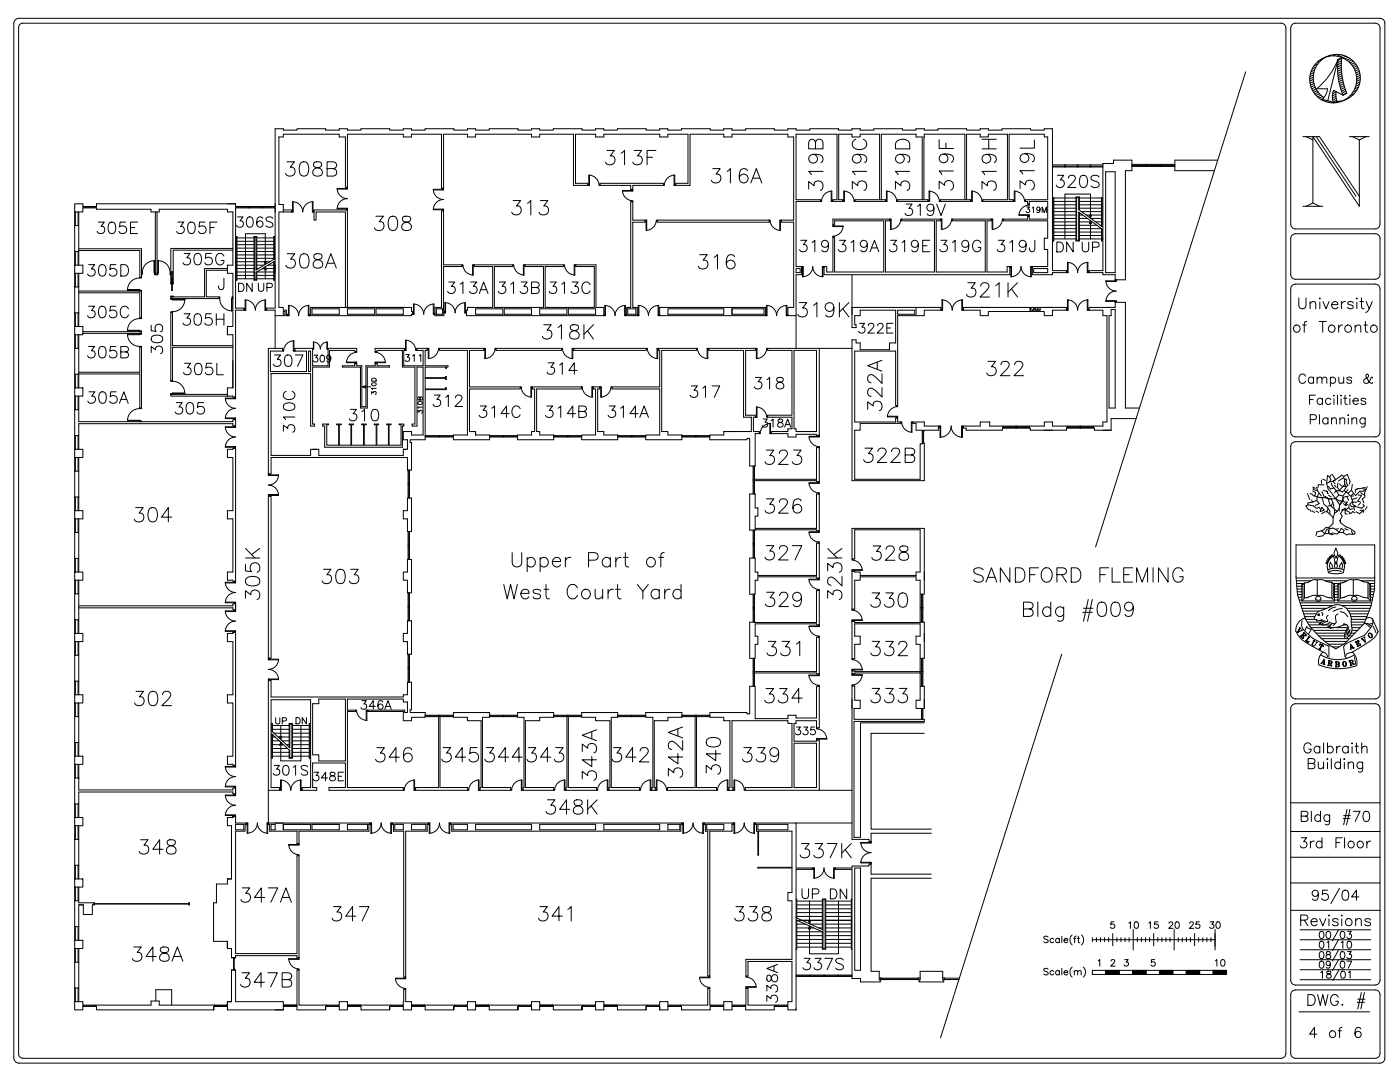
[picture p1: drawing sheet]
<svg xmlns="http://www.w3.org/2000/svg" width="279mm" height="216mm" viewBox="0 0 279 216" stroke-linecap="round" stroke-linejoin="round" font-family="sans-serif">
<defs><g id="words">
<g font-size="6.6">
<text x="191.9" y="60.7">321K</text>
<text x="63.5" y="117.8">303</text>
<text x="151.7" y="122.4">329</text>
<text x="26.8" y="171.8">348</text>
</g>
<g font-size="6.2">
<text x="119.9" y="34.2">313F</text>
<text x="56.1" y="36.3">308B</text>
<text x="141.1" y="37.7">316A</text>
<text x="165.5" y="39.2" transform="rotate(-90 165.5 39.2)">319B</text>
<text x="174.3" y="39.2" transform="rotate(-90 174.3 39.2)">319C</text>
<text x="182.7" y="39.2" transform="rotate(-90 182.7 39.2)">319D</text>
<text x="191.6" y="39.2" transform="rotate(-90 191.6 39.2)">319F</text>
<text x="200" y="39.2" transform="rotate(-90 200 39.2)">319H</text>
<text x="207.8" y="39.2" transform="rotate(-90 207.8 39.2)">319L</text>
<text x="73.7" y="47.3">308</text>
<text x="101.2" y="44.1">313</text>
<text x="56.1" y="54.7">308A</text>
<text x="138.6" y="55">316</text>
<text x="158.4" y="64.6">319K</text>
<text x="107.2" y="68.8">318K</text>
<text x="196.1" y="76.2">322</text>
<text x="177.1" y="83.3" transform="rotate(-90 177.1 83.3)">322A</text>
<text x="151.7" y="93.8">323</text>
<text x="171.4" y="93.5">322B</text>
<text x="25.8" y="105.5">304</text>
<text x="151.7" y="103.7">326</text>
<text x="151.7" y="112.9">327</text>
<text x="173.2" y="112.9">328</text>
<text x="193.3" y="117.5">SANDFORD FLEMING</text>
<text x="52.9" y="121" transform="rotate(-90 52.9 121)">305K</text>
<text x="99.5" y="120.6">West Court Yard</text>
<text x="169.3" y="121" transform="rotate(-90 169.3 121)">323K</text>
<text x="172.9" y="122.4">330</text>
<text x="152" y="131.9">331</text>
<text x="172.9" y="131.9">332</text>
<text x="26.1" y="142.2">302</text>
<text x="151.7" y="141.5">334</text>
<text x="172.9" y="141.5">333</text>
<text x="74.1" y="153.1">346</text>
<text x="87.1" y="153.1">345</text>
<text x="96" y="153.1">344</text>
<text x="104.4" y="153.1">343</text>
<text x="121.4" y="153.1">342</text>
<text x="145" y="155.6" transform="rotate(-90 145 155.6)">340</text>
<text x="147.5" y="153.1">339</text>
<text x="120.3" y="157" transform="rotate(-90 120.3 157)">343A</text>
<text x="137.6" y="156.3" transform="rotate(-90 137.6 156.3)">342A</text>
<text x="107.9" y="163.7">348K</text>
<text x="158.8" y="172.5">337K</text>
<text x="47.3" y="181.3">347A</text>
<text x="65.3" y="184.9">347</text>
<text x="106.5" y="184.9">341</text>
<text x="145.7" y="184.9">338</text>
<text x="25.4" y="193">348A</text>
<text x="47.3" y="198.3">347B</text>
</g>
<g font-size="5.7">
<text x="209.9" y="38.8">320S</text>
<text x="18.3" y="48">305E</text>
<text x="34.2" y="48">305F</text>
<text x="158.8" y="51.5">319</text>
<text x="166.5" y="51.5">319A</text>
<text x="176.7" y="51.5">319E</text>
<text x="186.6" y="51.5">319G</text>
<text x="198.3" y="51.5">319J</text>
<text x="16.6" y="56.4">305D</text>
<text x="33.9" y="72" transform="rotate(-90 33.9 72)">305</text>
<text x="16.6" y="72.7">305B</text>
<text x="53.6" y="74.4">307</text>
<text x="16.6" y="81.8">305A</text>
<text x="34.2" y="84">305</text>
<text x="258.2" y="78.3">Campus &amp;</text>
<text x="68.8" y="85.4">310</text>
<text x="94.9" y="84.7">314C</text>
<text x="107.9" y="84.7">314B</text>
<text x="120.7" y="84.7">314A</text>
</g>
<g font-size="5.3">
<text x="46.2" y="46.6">306S</text>
<text x="179.6" y="44.1">319V</text>
<text x="35.6" y="54">305G</text>
<text x="209.9" y="51.5">DN</text>
<text x="215.2" y="51.5">UP</text>
<text x="88.5" y="59.6">313A</text>
<text x="98.4" y="59.6">313B</text>
<text x="108.7" y="59.6">313C</text>
<text x="16.6" y="64.6">305C</text>
<text x="35.6" y="66">305H</text>
<text x="170.4" y="67.7">322E</text>
<text x="35.6" y="75.8">305L</text>
<text x="108.3" y="75.8">314</text>
<text x="85.4" y="82.2">312</text>
<text x="136.9" y="80.4">317</text>
<text x="149.6" y="78.7">318</text>
<text x="60" y="87.5" transform="rotate(-90 60 87.5)">310C</text>
<text x="53.6" y="155.9">301S</text>
<text x="159.1" y="180.6">UP</text>
<text x="164.7" y="180.6">DN</text>
<text x="159.5" y="194.7">337S</text>
<text x="156.3" y="201.1" transform="rotate(-90 156.3 201.1)">338A</text>
</g>
<g font-size="4.9">
<text x="71.3" y="142.9">346A</text>
<text x="61.7" y="157">348E</text>
<text x="260.3" y="208.1">4 of 6</text>
</g>
<g font-size="4.4">
<text x="46.6" y="59.3">DN</text>
<text x="50.8" y="59.3">UP</text>
<text x="61.7" y="73.4">309</text>
<text x="80.1" y="73.4">311</text>
<text x="151.3" y="86.4">318A</text>
<text x="54" y="145.7">UP</text>
<text x="58.2" y="145.7">DN</text>
<text x="158" y="147.8">335</text>
<text x="224.4" y="186.6">10</text>
<text x="232.5" y="186.6">20</text>
<text x="240.6" y="186.6">30</text>
<text x="241.7" y="194">10</text>
</g>
<g font-size="4">
<text x="203.9" y="43.7">319M</text>
<text x="261.1" y="130.2">U</text>
<text x="269.5" y="130.2">E</text>
</g>
<g font-size="3.5">
<text x="76.2" y="80.1" transform="rotate(-90 76.2 80.1)">310D</text>
<text x="85.4" y="83.6" transform="rotate(-90 85.4 83.6)">310B</text>
<text x="267.1" y="134.1">O</text>
</g>
</g></defs>
<!-- layer: WALLS -->
<g fill="none" stroke="#000" stroke-width=".2">
<path d="M248.6 14.3l-30 94.8M118.9 27.3v-.5h-4v9.8h2.4v.4h-2.9v-10.2h-6.7v.5h-1.6v-.5h-11.2v.5h-1.6v-.5h-4.8v10.8h-.4v-10.8h-6v.5h-1.6v-.5h-11.2v10.6h-.4v-10.1h-1.2v-.5h-11.2v.5h-.8v13.5M119.8 36.6h12.6v.4h-6.1v.8h-.4v-.8h-6.1zM120.5 27.3v-.5h11.2v.5M133.3 27.3v-.5h4v9.8h-2.4v.4h2.8v-10.2h6.7v.5h1.7v-.5h11.1v.5h1.2v16.6h-2.5v.4h2.5v17M158.9 25.7h-1.7v.3h-2.7v-.3h-5.7v.3h-2.7v-.3h-1.7v.3h-2.7v-.3h-5.7v.3h-2.7v-.3h-1.6v.3h-2.8v-.3h-5.7v.3h-2.7v-.3h-1.6v.3h-2.8v-.3h-5.7v.3h-2.7v-.3h-1.6v.3h-2.7v-.3h-5.8v.3h-2.7v-.3h-1.6v.3h-2.7v-.3h-5.7v.3h-2.8v-.3h-1.6v.3h-2.7v-.3h-5.7v.3h-2.8v-.3h-1.6v.3h-2.7v-.3h-5.7v.3h-2.8v-.3h-1.6v15.5M158.9 27.3v12.5M167 26.8v13M167.4 26.8v13M170.6 39.8h6.1M175.5 26.8v13M175.9 26.8v13"/>
<path d="M180.1 25.7h-5.7v.3M184 27.3v12.5M184.4 27.3v12.5M192.6 26.8v13M192.9 25.7v.3h2.7v-.3M195.6 26.8h-2.7v13M201.1 26.8v13M201.4 26.8v13h.8M205.7 25.7h-5.7v.3M208.4 25.7h1.6v21.9M209.1 27.3v12.5M210 32.9h10.1"/>
<path d="M210 33.3h10.1M210.2 39.4v8.2M210.3 39.4v8.7M214.7 39.3v8.8M214.9 39.4v8.5M215.3 39.4v2.4l4.7 3.4v-5.8M215.4 39.3v2.6M219.8 39.4v5.7M220.1 32.6v15M220.7 34.3h1.9v20.1h-1.9zM222.2 32.6v-.6h3.7v2.1h-1.3v21.7h-2v-1h-2.5v-.4h-2.8v-.4h2.8v-6.3M225.9 33h2.8"/>
<path d="M225.9 33.2h8.6M225.9 32.8h8.6M228.7 32.8v.4M228.8 33h2.7M228.8 32.8v.4M231.5 32.8v.4M231.7 33h2.8M231.7 32.8v.4M243 32h-8.5v2.1h7.9M14.9 45h.8M14.9 42.3v2.7M14.9 57.3v5.1"/>
<path d="M15 42.3v2.7M15.6 42.3v2.7M15.7 42.3v7.9h-.8v-5.2M15.7 58.1h12.5v5.3h-.3v-5h-12.2M15.7 57.3v5.1M15.7 49.6h12.5v5.7M15.7 50h12.2M16.7 41.3h2.4M16.7 41.2v.3M19.1 41.2v.3M19.3 41.8h10.8v.5h1.7v-.5h13.6M31 42.3v12.5h.3v-12.5"/>
<path d="M40.8 53.6v5.6h-6.7v.4h9.6v-.4h-2.5v-5.3h4.2M46.5 54.5v10.7h-1.1M46.5 49.6h-12.4v7M46.5 42.3v10.6M46.5 49.9h-11.9v6.7M47 40.7h-27.7v.5h-2.8v-.5h-1.6v1.6h1.6v-.8M47 41.5v20h1.7v.4h-1.7v17.3h-.5v-.2h-1.1M47.2 47.2v8.7M47.3 47.2v8.7M47.3 53.6h3.4M47.3 52.9h3.4M47.3 52.2h3.4"/>
<path d="M47.3 51.5h3.4M47.3 50.9h3.4M47.3 50.2h3.4M47.3 49.5h3.4M47.3 48.8h3.4M50.7 47.2v8.7M50.8 47.3v8.5M51.2 47.2v6.6M51.2 53.6h.4M51.2 52.9h1.5M51.2 52.2h2.7M51.2 51.5h3.4"/>
<path d="M51.2 50.9h3.4M51.2 50.2h3.4M51.2 49.5h3.4M51.2 48.8h3.4M52.4 53.6h2.2M52.7 52.1l.2 .7M52.9 53.2l-.2 .7M53.2 53.9l-.3-.7v2.4M53.2 52.1l-.3 .7v-6.2h-3.9v9M53.5 52.9h1.1M54.6 47.2v4.6M54.8 47.2v4.5l-3.7 2.2v-6.6"/>
<path d="M54.8 52.1l-3.7 2.2M54.9 41.5v20h-1.7v.4h1.7v7.6M56.5 40.8v1.5h-.8v19h.8v.6h.7v.8h.2v.3h-2.5M56.5 41.9h1.7v.4h-1.7M125.9 40.3h.4v3.6h2.4v.4h-2.4v17h.9v1.7h-2.2v-1.7h.9zM131.2 43.9h22.3v.4h-22.3zM158.9 40.2v13h1.1v1.6h-1.1v14.7M158.9 53.6h.8v.8h-.8zM166.2 47.3v7h-1.2v-1.1h-.5v1.6h37M166.2 40.2h2M170 54.8v6.5h17.8v.6h-3.3v1.1h-5.4v17.9h-.4v-10.8M170.6 40.2h6.1"/>
<path d="M186.5 44.1v10.2h-9.8v-10.2h.8v-.4h-11.3v1.2h.4v-.8h9.8v10.2h-9.8v-7M186.8 44.1v10.2h9.8v-10.2h-6.5M190.1 43.7h7.7v.4h-.8v10.2M196.2 40.2h6M205.1 43.7h-4.9v.4h8.9v3.4M206.3 53.6h2.8v.8h-2.8zM210 47.7v6.3h2.8v.4h-2.8v.4h-4v-1.6h3.1M210.3 45h4.4M210.3 44.3h4.4M210.3 43.6h4.4M210.3 42.9h4.4M210.3 40.9h4.4"/>
<path d="M210.3 41.5h4.4M210.3 42.2h4.4M215.4 42.4v5.7M215.4 45h3.5M215.4 44.3h2.6M215.4 43.6h1.6M215.4 42.9h.7M215.4 40.9h4.4M215.4 41.5h4.4M215.8 42.2h4M216.8 42.9h3M217.4 44.7l.2-.7v3.7"/>
<path d="M217.4 42.9l.2 .6 .3-.6M217.6 43.5v-4.8h-5.1v9M217.6 44l.3 .7M217.7 43.6h2.1M218.7 44.3h1.1M219.6 45h.2M220 45.7l-4.7-3.4v5.6M14.9 65.2h1.6v1.6h-1.6zM14.9 69.5v7.9M14.9 74.7h.8M15 74.7v2.7M15.6 74.7v2.7"/>
<path d="M15.7 69.5v7.9M15.7 74.3h12.2M15.7 74.6h12.2v6.8M16.5 66.2h11.7M16.5 66.5h11.7M28.2 69.3v12.1M45.4 78.7h-11.3v.3h11.3M45.4 77.4v1.6M46.5 69h-12.1v-6.7h-.3v13.6M46.5 66.8v10.6M46.5 69.3h-12.1v6.6M53.6 69.5v25.1h.5v-3.3h27.2v2.5h.8v-5.5h-.2v-.6h3v-10h4.2"/>
<path d="M56.5 62.2h.4v.5h-.4zM62 61.3h20.1v.9h.2v.5h-.2v.3h-20.2v-.3h.1zM62.3 61.6h5.4v1.1h-5.4zM62.4 73.3v11.3h.4v.4h-.8v-10.5M65.5 69.5h5.7v.6h-.4v-.2h-5.1M68.3 73h2.5v-.4h.4v.4h1v8.1M68.3 73.3h3.6v8.1M68.9 61.3v-19h-5.8v1.6h-.4v-2h6.6v19.4h11.2M69.3 61.6h5.5v1.1h-5.5zM75 61.6h5.5v1.1h-5.5zM80.7 69.5h-5.8v.6h.4v-.2h5M82.8 73.3v11.3"/>
<path d="M83.2 73.3v11.7h-1v-.4M84.4 73.3v13.5h-2.3v-.7h-1.6v1.6h.8v2h-.8v1.2h-16.9v-1.2h-1.6v1.2h-7.9v-16.4M84.9 73h4.5v.3h-.3v.2h-.2v-.2h-4v2.1h4v-.3h.2v.6h-.2v-.2h-4v2.1M86.8 61.3v1.7h1.8l-.1-9.8h3.7v-.4h-3.7v-10.7h-.4v19.2M87.1 61.6h1.2v1.1h-1.2zM93.3 61.3v.6h-.2v1.1h27.4v-1.7M94.9 61.6h5.5v1.1h-5.5zM98.3 61.3v-8.1h-3.6v-.4h7.6v.4h-3.6v8.1h9.8v-8.1h-3.7v-.4h7.7v.4h-3.7v8.1h9.8v-8.1h-3.7v-.4h4v8.5M99 69.5h13.1v.4h-13.1zM100.6 61.6h5.5v1.1h-5.5zM107.7 62.7v-1.1h5.4v1.1M113.4 62.7v-1.1h5.5v1.1"/>
<path d="M114.5 69.5h14.5v.4h-14.5M116 77.2h-9.7v.4h.4v8.5h-.6v.7h-2.8v.9h7.2v-.9h-2.8v-.7M116 77.6h-8.9v8.5M122.1 77.2h9.6v-7.3h-.2v-.4h7.5v.4h-6.9v16.2h1.2v.7h2.8v.9h-7.2v-.9h2.8v-9.2h-9.6zM125.3 61.6h1.6v1.1h-1.6zM131.7 61.3h21.1v1.7h-21.1zM133.3 61.6h11.1v1.1h-11.1zM146.1 61.6h6.4v1.1h-6.4zM163.5 69.5v17.4h-.5v-.2h-4.1M170 69.5h-16.8v.4h4.9v12.9h-4.9M170 67.8v28.1h14.5v-7.5M170.6 70.1v14.1"/>
<path d="M171.7 68.4v1.4h5.8v-1.4h1.2M179.1 61.9h3.5v.8h-3.5zM182.8 61.3v1.7M195.6 61.9h-3.3v-.6h20.5v.6h-2.8v1.1h-1.6v-.8h-11.2M207.6 61.3v.6h-2M208.4 61.3h1.6M221.7 61.8h.9v19.6h-1.3v-18.4h.4zM14.9 89.7h1.6v1.6h-1.6zM14.9 81.8v7.9M14.9 91.3v2.7M14.9 99.2v2.7M14.9 86.9h.8"/>
<path d="M14.9 99.2h.8M15 86.9v2.8M15 91.3v2.7M15 99.2v2.7M15.6 86.9v2.8M15.6 91.3v2.7M15.6 99.2v2.7M15.7 91.3v2.7h-.8v5.2M15.7 81.8v2.3h30.8v-.4h.5v1.3h-.5v-.5h-30.8v5.2M15.7 94v7.9M53.6 99h.5v32.3h-.5zM62.4 89.7h.8"/>
<path d="M67.6 84.8v4h-2.4v-4h.4v-.2h-1.2v.4h.4v4.2h15.5v-4.2h.3v-.4h-.9v.2h.3v4h-2.3v-4M67.7 84.8v4h2.3v-4M70.2 84.8v4h2.4v-4M72.7 84.8v4h2.4v-4M73 81.1v-8.1h1.9v-.4h.4v.4h2.4v.3h-4.4v8.1M75.2 84.8v4h2.3v-4M81.3 99.4h.8v6.6h-.8v-2.5h-.8v-1.6h.8zM81.4 93.8v5.6M81.4 96.7h.3M81.4 96.5h.3M81.6 93.8v2.7M81.6 96.7v2.7"/>
<path d="M81.7 93.8v5.6M84.9 86.9h5.6M84.9 87.1h2.7M84.9 87.2h5.6M87.6 86.9v.3M87.8 87.1h2.7M87.8 86.9v.3M93.7 86.1v-8.5h10.1v-.4h-10.1v-7.3h2.9v-.4h-8.9v.4h5.6v16.9h-2.8v.9h7.2v-.9h-2.8v-.7M97.7 86.9h5.6M97.7 87.1h2.7M97.7 87.2h5.6M100.4 86.9v.3"/>
<path d="M100.6 87.1h2.7M100.6 86.9v.3M110.5 86.9h5.6M110.5 87.1h2.7M110.5 87.2h5.6M113.2 86.9v.3M113.4 87.1h2.7M113.4 86.9v.3M119.3 86.1v-8.5h.4v-.4h-1.2v.4h.4v9.2h-2.8v.9h7.2v-.9h-2.8v-.7M123.3 86.9h5.6M123.3 87.1h2.7M123.3 87.2h5.6"/>
<path d="M126 86.9v.3M126.1 87.1h2.8M126.1 86.9v.3M136.1 86.9h5.6M136.1 87.1h2.7M136.1 87.2h5.6M138.8 86.9v.3M138.9 87.1h2.8M138.9 86.9v.3M144.4 86.1h5.5M146.1 86.1h-1.7v.7h-2.7v.9h7.4v-.2h.5M150.3 95.6h12.7"/>
<path d="M150.3 93v5.6M150.4 95.9v2.7M150.6 93v5.6M150.7 86.5v6.5M150.8 82.8h-2v-12.9h2v-.4h-9.3v.4h6.9v13.4h1.5M158.9 85.6h-.4v-15.7h4.5v16.2h-4.1M163 89.3h.5v6.8h-.5v-.2h-12.7M163 98.6h.5v7.3h-.5v-.2h-12.3M179.1 84.2h.7v.3h-8.1v1.3h-1.1v9.8h13M184 86h.5v-.2h2.7l.2-.8h-2.9v-.8h-2.3v.3h.6v1.3h1.2v2.8M184.2 86v2.4M184.3 86v2.4"/>
<path d="M200.2 85.2h2.6M200.2 85.3h2.6M200.2 85v.4M202.8 85v.4M202.9 85.2h2.6M202.9 85.3h2.6M202.9 85v.4M205.5 85v.4M213 85.2h2.6M213 85.3h2.6M213 85v.4M215.6 85v.4"/>
<path d="M215.7 85.2h2.6M215.7 85.3h2.6M215.7 85v.4M218.3 85v.4M227.4 81.4h-2.8v-21.1h-2v1h-5.3v.6h2.8v1.1h.8v21.2h-.8v.8h-10.1v-.8h-1.6v.8h-10.9v-.8h-1.9v.8h-3.3v.4h.5v.4h7.2v-.4h5.6v.4h7.2v-.4h5.6v.4h3.3v-2.3h5M14.9 101.9h1.6v1.6h-1.6zM14.9 111.4h.8v2.7M14.9 114.1h1.6v1.7h-1.6zM14.9 103.5v10.6M14.9 115.8v2.7M15 103.5v2.7M15 111.4v2.7"/>
<path d="M15 115.8v2.7M15.6 103.5v2.7M15.6 111.4v2.7M15.6 115.8v2.7M15.7 103.5v2.7h-.8M15.7 115.8v2.7h-.8v5.2M15.7 106.2v5.2M15.7 118.5v5.2M46.5 115.8h-1.1v-1.7h1.1v-10.6h-1.1v-1.6h1.1v-10.6h-1.1v-1.6h1.1v-.3h.5v26.6M81.3 111.6h.8v6.7h-.8v-2.5h-.8v-1.7h.8zM81.4 106v5.6M81.4 118.3v5.6"/>
<path d="M81.4 108.9h.3M81.4 108.8h.3M81.6 106v2.8M81.6 108.9v2.7M81.6 118.3v2.7M81.7 106v5.6M81.7 118.3v5.6M150.3 105.8v5.6M150.4 105.8v2.6M150.6 105.8v5.6M150.7 111.4h-1.1v7.2M150.7 105.4h12.3"/>
<path d="M151.2 115.1h11.8M163 108.4v6.4h-11.8M170.6 114.1h1.1v.7h11.1M170.6 115.8h1.1v-.7h11.1v.7M183.6 114.1v-8.4h-13v5.9h-.6v-6.2h14.5v13.2h-.9M184.5 114.1v1.7M14.9 138.6h1.6v1.7h-1.6zM14.9 123.7h.8v2.7M14.9 135.9h.8v2.7M14.9 126.4h1.6v1.6h-1.6zM14.9 123.7v2.7M14.9 128v2.8"/>
<path d="M14.9 135.9v2.7M15 123.7v2.7M15 128v2.8M15 135.9v2.7M15.6 123.7v2.7M15.6 128v2.8M15.6 135.9v2.7M15.7 128v2.8h-.8v5.1M15.7 130.8v5.1M15.7 120.9h30.8M15.7 121.3h30.8M45.4 126.4h1.1v-.2h.5v26.5h-.5v-.2h-1.1v-1.6h1.1v-10.6h-1.1v-1.7h1.1v-10.6h-1.1z"/>
<path d="M46.5 126.2v.2M80.5 139.5h-11.2v2.2h1.7M81.3 123.9h.8v6.6h-.8v-2.5h-.8v-1.6h.8zM81.4 130.5v5.6M81.4 133.4h.3M81.4 133.3h.3M81.4 121.2h.3M81.4 121h.3M81.6 121.2v2.7M81.6 130.5v2.8M81.6 133.4v2.7M81.7 130.5v5.6"/>
<path d="M149.6 124.1v7.3h1.1v-2.8h.5v-1.7h-.5v-2.4h12.3M150.3 134h12.7v-6.9h.5v7.4h-.5v-.2h-12.7M150.3 131.4v5.5M150.4 134.3v2.6M150.6 131.4v5.5M150.7 124.2h12.3M163 136.9h.5v8.3M183.6 124.2h-13v-.2h-.6v7.4h.6v-2.8h1.1v-1.7h-1.1v-2.4h13v2.4M183.6 128.6v11.1M183.6 134h-13v-.1h-.6v.5h.6v-.1h13.6M183.9 134.3v2.6M184 134.3v2.6"/>
<path d="M184.2 131.4v5.5M184.5 124.1v7.3M211.9 130.5l-24.2 76.6M14.9 150.9h1.6v1.6h-1.6zM14.9 140.3v10.6M14.9 152.5v10.6M14.9 148.2h.8M14.9 155.2h.8M15 140.3v2.7M15 148.2v2.7M15 152.5v2.7M15.6 140.3v2.7"/>
<path d="M15.6 148.2v2.7M15.6 152.5v2.7M15.7 140.3v2.7h-.8M15.7 152.5v5.1h30.8v-.4h.5M15.7 143v7.9M47 158.4v-1.2v1.2h-.5v-.4h-30.8v5.1M54.1 157.1v-17.5h7.9v17.5M54.4 149.4h3M54.4 148.6h2.2M54.4 147.8h1.3M54.4 146.6v4.7M55.8 146.9l.2 .6 .3-.6"/>
<path d="M55.8 148.7l.2-.6 .3 .6M56 144.8v2.7M56.3 147.8h1.4M57.2 148.6h.5M57.7 144.3v4.8M57.7 149.6v1.7M57.8 144.5v4.7l-3.6-3.3M57.8 151.2v-1.4l-3.6-3.4v4.9M58.2 144.5v6.7M58.4 144.3v7M58.4 149.4h3.3M58.4 148.6h3.3"/>
<path d="M58.4 147.8h3.3M60.1 144.8v7h-4.1v-3.7M61.7 144.3v7M61.9 144.3v7M62.4 150.6v-10.2h1.2v-.9h5.3v12.3M71 142h-1.7v15.1h11.2v.6h-14.8M80.5 143.8h1.6v-.7h2.8v-.9h-3v-.6h.2v-5.5h-.8v2.5h-.8v.5h-26.4v-3.3h-.5v28.4M80.5 140.1h.8v2.1h-.5M84.9 142.7h5.6M84.9 143h5.6M84.9 142.9h2.7M87.5 143v14.1h-4.6v.6h10.4v-.6h-5.5v-14.1"/>
<path d="M87.6 142.7v.3M87.7 142.7v.3M87.7 142.9h2.8M90.5 142.2h7.2v.9h-1.4v14h5.6v.6h-6.1v-.6h.2v-13.3h-2.7v-.7h-2.8zM97.7 142.7h5.6M97.7 143h5.6M97.7 142.9h2.7M100.4 142.7v.3M100.6 142.7v.3M100.6 142.9h2.7M110.5 157.1h-5.6v-13.3h2.8v-.7h2.8v-.9h-7.2v.9h1.3v14h-.2v.6h6.1M110.5 142.7h5.6"/>
<path d="M110.5 143h5.6M110.5 142.9h2.7M113.1 143v14.1h-.2v.6M113.4 143v14.1M118.9 143.1h-2.8v-.9h7.2v.9h-1.3v14h5.6v.6h-6.1M121.7 143.8v13.3M123.3 142.7h5.6M123.3 143h5.6M123.3 142.9h2.7M126 142.7v.3M126.1 142.7v.3M126.1 142.9h2.8"/>
<path d="M130.6 143.8v13.3M133.2 157.7h9.8M136.1 142.2h-7.2v.9h1.4v14h-.2v.6h.7M136.1 142.7h5.6M136.1 143h5.6M138.7 143v14.1M138.9 142.9h2.8M139 143v14.1M149.6 142.4h-.5v-.2h-7.4v.9h2.7v.7h1.3v13.3M157.2 143.8h-11.1v13.3M158.1 144.3v12.8h-9.4v.6h21.3M158.5 148.3h4.5v8.8h-4.5z"/>
<path d="M163.5 147.7v10M184.5 144.2h-12.8v22.9M184.5 146.3h-10.7v19.1h12.1M14.9 163.1h1.6v1.7h-1.6zM14.9 175.4h1.6v1.6h-1.6zM14.9 164.8v10.6M14.9 177v10.6M14.9 160.4h.8M14.9 172.7h.8M15 160.4v2.7M15 164.8v2.7M15 172.7v2.7"/>
<path d="M15 177v2.7M15.6 160.4v2.7M15.6 164.8v2.7M15.6 172.7v2.7M15.6 177v2.7M15.7 164.8v2.7h-.8M15.7 177v2.7h-.8M15.7 179.7v.4h3.1v.5h-.4v1.9h-1.8v-1.9M15.7 167.5v7.9M45.4 176.4h-2.2v3.7h-.6v7.7h2.8v1.5M46.5 163.1v-.2v.2M46.5 163.1h-1.1v1.7h.8v10.6"/>
<path d="M46.5 162.9h.5v1.3h2.1v.3h-.2v1.4h-1.9v24.4h12.3v-19.5h.4v20.3h-.4v-.4h-12.3v.4h-.8M47 164.5h1.7v1.1h-1.7zM53.6 164.2h20.2v.3h-.2v1.4h-13.9v2.4h-.4v-2.4h-5.5v-1.4h-.2zM54.1 164.5h.8v1.1h-.8zM62 164.5h-5.5v1.1M62 164.5v1.1h-5.5M62.3 164.5h5.4v1.1h-5.4zM69.3 164.5h4v1.1h-4zM78.3 164.2h7.2v.3h-.2v1.4h-4.3v29.1h-.4v-29.1h-2.1v-1.4h-.2zM78.8 164.5h1.7v1.1h-1.7zM82.1 164.5h2.9v1.1h-2.9zM90 164.2h46.1v.3h-.2v1.4h-45.7v-1.4h-.2z"/>
<path d="M90.4 164.5h2.9v1.1h-2.9zM106.1 164.5h-11.2v1.1h11.2M107.7 164.5h11.2M107.7 165.6h11.2M120.5 164.5h11.2v1.1h-11.2M133.3 164.5h2.4v1.1h-2.4zM140.6 164.2h5.7v.3h-.2v1.4h-4.4v28.9h-.5v-28.9h-.4v-1.4h-.2zM141 164.5h3.4v1.1h-3.4zM151.2 164.5h6v1.1h-6zM158.1 173.1h-6.9v.1h6.9v4.9h-.9v1.6h.9v11.7h-9.2v3.4h.4v-3h8.8M158.9 164.2v9M158.9 173.5v28"/>
<path d="M159 179.4v3.8M161.6 179.8v4.5M164.1 179.4v6.1M164.2 179.5v9.8M164.7 179.5v9.8M164.8 179.4v10M167.3 179.8v10.5h-5.7v-5.5M170 173.2v-.4h3.4v-.4h.4v2h12.1M170 179.4h-.1v10M170 173.5v21.7h1.7v.7h4v-.4M170 164.2h-19.2v.3h.2v1.4h.2v4.7h.2v-4.7h6.7M170.6 173.2v20.4h1.1v-20.4"/>
<path d="M185.9 175.2h-12.1v18.6h1.7v1.7h.3v-.4h-.3M185.9 166.3h-12.1v1.6h-.4v-.4h-3.4v-30.6h.6v2.8h1.1v1.7h-1.3v2.1h14.1v.4h-14.1v23.2M14.9 199.9v1.6h1.6v-.7h2.8v.7h23.4v-.7h2.7v.7h11.1v-.7h2.8v.7h5.7v-.7v.7M14.9 187.6h1.6v1.7h-1.6zM14.9 199.9h1.6v.7h13.6v-.9h1.7v.9h13.6v-.7M14.9 189.3v10.6M14.9 184.9h.8M14.9 197.1h.8M14.9 192h.8M15 184.9v2.7M15 189.3v2.7M15 197.1v2.8"/>
<path d="M15.6 184.9v2.7M15.6 189.3v2.7M15.6 197.1v2.8M15.7 184.9v2.7M15.7 189.3v10.6M15.7 180.6h.9M16.6 180.6h-.9v4.3M18.7 180.1v.5M18.8 180.4h18.9M18.8 180.3h18.9M31.1 199.7v-2.2h3.2v3.1M37.7 180.1h.1v.5h-.1z"/>
<path d="M45.4 189.3h.8v1.8M45.4 188v1.3h.8M45.4 189.3h.8M46.2 189.3v1.8M59.3 193.6v7h-2.8v-.7h-9.5M59.7 193.6v7h8v-.7h1.6v.7h11.2l.1-3.2h.4v2.5h1.1v.7h11.2v-.7h1.6v.7h11.2v-.7h1.6v.7h11.2v-.7h1.6v.7h11.2v-.7h1.6v.7h7.9v-3.4h.5v3.4h2.7v-.7h1.7v.7h2.8v-3.4h.4v3.4h7.9M158.9 183.6l5.3 2.4M158.9 183.1l5.3 2.4M158.9 194.6h11.1M158.9 194.8h11.1M159 185.9h5.1v3.5M159 182.9h5.1"/>
<path d="M159 184.4h1.7M159 185.2h3.4M159 186.7h5.1M159 187.5h5.1M159 188.2h5.1M161.3 183.7l.3 .6 .2-.6M161.3 185.4l.3-.6 .2 .6M161.7 184.4h2.4M163.4 185.2h.7M164.1 183.6h-5.1v5.8M164.8 182.9h5.1M164.8 183.6h5.1"/>
<path d="M164.8 184.4h5.1M164.8 185.2h5.1M164.8 185.9h5.1M164.8 186.7h5.1M164.8 187.5h5.1M164.8 188.2h5.1M175.8 195.3h7.5M175.8 195.5h7.5M175.8 195.2h7.5M183.4 195.5v.4h4.9v-.4M183.6 195.1h-.3v.4h.3v-1.7h4.5v1.7h.4v-.4h-.4M188.5 195.5h2.9"/>
<path d="M188.5 195.2h3M16.7 200.7h2.4M16.7 200.6v.2M19.1 200.6v.2M42.8 200.7h2.4M42.8 200.6v.2M45.2 200.6v.2M56.7 200.7h2.4M56.7 200.6v.2M59.1 200.6v.2M65 200.8h2.7v.7h1.6v-.7h2.8v.7h5.7v-.7v.7M65.1 200.7h2.5"/>
<path d="M65.1 200.6v.2M67.6 200.6v.2M69.5 200.7h2.4M69.5 200.6v.2M71.9 200.6v.2M77.8 200.8h2.7v.7h1.6v-.7h2.8v.7h5.7v-.7v.7M77.9 200.7h2.5M77.9 200.6v.2M80.4 200.6v.2M82.3 200.7h2.4M82.3 200.6v.2M84.7 200.6v.2"/>
<path d="M90.6 200.8h2.7v.7h1.6v-.7h2.7v.7h5.8v-.7v.7M90.7 200.7h2.4M90.7 200.6v.2M93.1 200.6v.2M95.1 200.7h2.4M95.1 200.6v.2M97.5 200.6v.2M103.4 200.8h2.7v.7h1.6v-.7h2.7v.7h5.7v-.7v.7M103.5 200.7h2.4M103.5 200.6v.2M105.9 200.6v.2M107.8 200.7h2.5"/>
<path d="M107.8 200.6v.2M110.3 200.6v.2M116.1 200.8h2.8v.7h1.6v-.7h2.7v.7h5.7v-.7h2.8v.7h1.6v-.7h2.7v.7h5.7v-.7h2.7v.7h1.7v-.7h2.7v.7h5.7M116.3 200.7h2.4M116.3 200.6v.2M118.7 200.6v.2M120.6 200.7h2.5M120.6 200.6v.2M123.1 200.6v.2M129.1 200.7h2.4M129.1 200.6v.2M131.5 200.6v.2"/>
<path d="M133.4 200.7h2.5M133.4 200.6v.2M135.9 200.6v.2M141.9 200.7h2.4M141.9 200.6v.2M144.3 200.6v.2M146.2 200.7h2.5M146.2 200.6v.2M148.7 200.6v.2M157.2 200.8v.7h1.7M158.9 201.5h.1"/>
</g>
<!-- layer: DOORS -->
<g fill="none" stroke="#000" stroke-width=".2">
<path d="M67.3 37.6a2.04 2.04 0 0 0 2 2 2.04 2.04 0 0 0-2 2.1h2v.2h-.2v-.2h.2v-.1h-2M86.5 37.9h2v-.1h-.2v-.2h.2v.2h-2a2.04 2.04 0 0 0 2 2 2.04 2.04 0 0 0-2 2l2 .1h-.2v.2h.2v-.4h-2M117.3 36.8h.2M117.6 34.9a2.07 2.07 0 0 1 1.9 1.9M117.6 34.9v2.1h-.3M117.6 34.9h-.1v2.1M119.8 36.8h-.2v.2h.2M124.2 38.1a2.07 2.07 0 0 0 1.9 1.9M126.1 37.8v.2M126.3 38h-2.1v.1M126.3 37.8v.3h-2.1M132.4 36.8h.2v.2h-.2"/>
<path d="M134.5 34.9a2.07 2.07 0 0 0-1.9 1.9M134.5 34.9v2.1h.4M134.5 34.9h.2v2.1M134.7 36.8h.2M30.7 52h.2v2.5h-.2zM30.8 52a2.39 2.39 0 0 0-2.4 2.5M30.9 54.5h.1v.3h-.1zM31.5 52a2.39 2.39 0 0 1 2.4 2.5M31.5 52h.1v2.5h-.3v.3h.2zM34.1 59.6h.3v.1h-.3zM34.1 59.2v-.1h.5v.1M34.1 56.6h.5"/>
<path d="M34.1 56.5h.5M34.2 59.2h.4M34.2 56.6v-2.4h.3v2.4M34.3 55.5v2.5h.1v-2.5M34.4 59.7h2.5v.2h-2.5zM36.9 59.7a2.39 2.39 0 0 1-2.5 2.5M43.7 59.2h.2v.4h-.2M43.9 59.6a2.39 2.39 0 0 0 2.4 2.4v-2.4M46.2 59.6v2.4M49.1 59.9v2h-.4v-.2h.2v.2v-2a2.04 2.04 0 0 1 2.1 2 2.06 2.06 0 0 1 2-2v2h-.1v-2M58.5 40.3v2h-.3v-.2h.2v.2v-2a2.04 2.04 0 0 1 2 2 2.06 2.06 0 0 1 2.1-2v2h.2v-.2h-.2v.2h-.2v-2M92.2 52.8h.2v.2"/>
<path d="M92.2 53h.2M94.4 53h.3M94.4 52.8v2.1M94.7 52.8h-.4v2.1a2.07 2.07 0 0 1-1.9-1.9M102.3 52.8h.2v.2h-.2M104.6 53h.2M104.6 52.8v2.1M104.8 52.8h-.3l-.1 2.1a2.07 2.07 0 0 1-1.9-1.9M112.5 52.8h.2v.2h-.2M114.7 53h.2M114.7 52.8v2.1M114.9 52.8h-.3v2.1a2.07 2.07 0 0 1-1.9-1.9"/>
<path d="M126.1 40.3v-.2h.2v.2M128.7 43.9h.4v2.1h-.2v-2.1M128.7 44.1h.2M131 44.1a2.07 2.07 0 0 1-1.9 1.9M131.2 43.9h-.2v.2h.2M153.5 43.9h.2v.2h-.2M153.7 44.1a2.07 2.07 0 0 0 1.9 1.9M155.7 43.9v2.1h-.1v-2.1h.3M155.7 44.1h.2M160.2 55.2a2.04 2.04 0 0 0 2-2 2.04 2.04 0 0 0 2 2M160.2 53.2v2h.1v-2M164.1 53.2v2h.1v-2"/>
<path d="M166.2 44.9v.3M166.4 44.9v.2M177.5 43.9h.2M177.5 43.7h.3M188 59.9a2.04 2.04 0 0 1 2 2M188 59.9h.1v2h-.1v-.2h-.2v.2h.2zM197.8 43.9h.2M197.8 43.7h.3v2.1M198 43.7v2.1h.1M200 43.9a2.07 2.07 0 0 1-1.9 1.9M200.2 43.7h-.2v.2h.2M213 52.4a2.04 2.04 0 0 1 2.1 2 2.04 2.04 0 0 1 2-2"/>
<path d="M213 59.9a2.04 2.04 0 0 1 2.1 2 2.04 2.04 0 0 1 2-2M213 52.4v2v-.2h-.2v.2h.4v-2M213 59.9h.2v2h-.2v-.2h-.2v.2h.2zM217 59.9h.1v2h-.1zM217 52.4v2h.1v-2M217.1 54.2h.2v.2h-.2zM220.7 56a2.04 2.04 0 0 0 2.1 2.1 2.06 2.06 0 0 0-2.1 2M220.7 60h2.1v.3h-.2v-.2h.2h-2.1zM220.7 56h2.1v-.2h-.2v.2h.2v.2h-2.1zM34.4 76.1a2.39 2.39 0 0 1 2.5 2.4M45 79.4a2.04 2.04 0 0 0 2 2.1 2.06 2.06 0 0 0-2 2M45 79.4h2v-.2h-.2v.2h.2v.2h-2z"/>
<path d="M53 61.7h.2v.2h-.2zM57.7 60.9v2.1h-.3v-.2h.2v.2v-2.1a2.04 2.04 0 0 1 2 2.1 2.06 2.06 0 0 1 2-2.1l.1 2.1v-.2h.2v.2h-.4v-2.1M62.5 68.2a1.39 1.39 0 0 1 1.4 1.4 1.4 1.4 0 0 1 1.4-1.4v1.5M65.2 68.3v1.4M71 70.3a2.07 2.07 0 0 0-1.9 1.9M71 72.4v.2h.2v-.4h-2.1v.2h2.1M71 70.1h.2v.2h-.2zM74.9 70.1h.2v.2h-.2zM75.1 70.3a2.07 2.07 0 0 1 1.8 1.9M76.9 72.2h-2v.4h.2v-.2M76.9 72.2v.2h-2M80.9 69.9v-2h.2v2"/>
<path d="M81 67.9a2.07 2.07 0 0 1 2 1.8M82.6 60.7v2h-.3v-.2h.2v.2v-2a2.04 2.04 0 0 1 2.1 2 2.06 2.06 0 0 1 2-2v2h.2v-.2h-.2v.2h-.1v-2M87.5 69.7a2.07 2.07 0 0 1-1.9 1.8M87.5 69.5h.2v.2h-.2zM88.9 60.4v2h-.3v-.2h.2v.2v-2a2.04 2.04 0 0 1 2 2 2.04 2.04 0 0 1 2.1-2v2h.2v-.2h-.2v.2h-.2v-2M96.6 69.5h.3v2.1h-.1v-2.1M96.6 69.7h.2M98.8 69.7a2.07 2.07 0 0 1-1.9 1.8M99 69.5h-.2v.2h.2M103.8 77.2h.2v.2h-.2M104 77.4a2.07 2.07 0 0 0 1.9 1.8M106.1 77.2v2h-.1v-2h.3"/>
<path d="M106.1 77.4h.2M114.2 69.5v2a2.07 2.07 0 0 1-1.9-1.8M114.3 69.5v2.1M116.2 77.4a2.07 2.07 0 0 0 1.9 1.8M118.3 77.2v2h-.2v-2h.4M118.3 77.4h.2M119.7 77.2h.3v2M119.7 77.4h.2M119.9 77.2v2M120.8 60.9v2.1M121.9 77.4a2.07 2.07 0 0 1-1.9 1.8M122.1 77.2h-.2v.2h.2"/>
<path d="M124.7 60.9v2.1h.1v-.2h.2v.2h-.2v-2.1a2.06 2.06 0 0 0-2.1 2.1 2.04 2.04 0 0 0-2-2.1v2.1v-.2h-.2M127.5 60.9v2.1h-.3v-.2h.2v.2v-2.1a2.04 2.04 0 0 1 2 2.1 2.06 2.06 0 0 1 2.1-2.1v2.1h.2v-.2h-.2v.2h-.2v-2.1M129 69.5h.2v.2M129 69.7h.2M129.2 69.7a2.07 2.07 0 0 0 1.9 1.8M131.2 69.7h.3M131.2 69.5v2.1h-.1M131.5 69.5h-.4v2.1M139 69.5h.2v.2h-.2M139.2 69.7a2.07 2.07 0 0 0 1.9 1.8M141.2 69.7h.3M141.2 69.5v2.1h-.1"/>
<path d="M141.5 69.5h-.4v2.1M150.8 69.5h.3v2.1M150.8 69.7h.2M151 69.5v2.1h.1M153 69.7a2.07 2.07 0 0 1-1.9 1.8M153 69.7h.2M153.1 60.9v2.1h-.3v-.2h.2v.2l-.1-2.1a2.04 2.04 0 0 1 2.1 2.1M153.2 69.5h-.2v.2M157 60.9a2.04 2.04 0 0 0-2 2.1M217.1 61.7h.2v.2h-.2zM25.5 83.9h2.4v.1h-2.4zM27.9 81.5a2.39 2.39 0 0 0-2.5 2.5"/>
<path d="M27.9 84h.3v.1h-.3zM45 85.2a2.06 2.06 0 0 0 2 2 2.04 2.04 0 0 0-2 2M45 83.4h2v.1h-2zM46.8 83.5h.2v.2h-.2zM46.8 89.4v-.2h.2v-.1h-2v.1h2v.2M46.8 85v.2h.2h-2v.1h2v-.3M53.6 99v-.2h.2v.2M53.6 98.7h2v.1h-2zM53.6 94.6v.2h2M53.8 94.6v.2h-.2v.1h2v-.1M55.6 94.8a2.06 2.06 0 0 1-2.1 2 2.04 2.04 0 0 1 2.1 2M151.1 81.2a2.07 2.07 0 0 1 1.9 1.8"/>
<path d="M151.1 81.2h-.1v2.1M151.1 81.2v2.1M161.5 96.4a2.07 2.07 0 0 0 1.8 2M163.3 89.1h.2v.2h-.2zM163.3 86.9h.2v.3h-2v-.1h2M163.3 98.4h.2v.2h-.2zM163.3 96.3v-.2h.2v.3h-2M163.5 96.3h-2v.1M179.8 84.2h.2v.2h-.2M180 84.4a2.07 2.07 0 0 0 1.9 1.8M182 84.2v2h-.1v-2h.3M182 84.4h.2"/>
<path d="M187.4 85v.3h.2v-.3h.1v2.3h-.1v-2.3zM187.6 87.2a2.23 2.23 0 0 0 2.2-2.2 2.23 2.23 0 0 0 2.3 2.2M191.9 85h.4v.3h-.2v-.3v2.3h-.2zM45 116.2a2.04 2.04 0 0 0 2 2M47 118.2a2.04 2.04 0 0 0-2 2.1M47 116.2h-2v.1h2M163.3 106.1v-.2h.2v.3h-2v-.1h2M170 113.8h2.1M170.2 111.8a2.07 2.07 0 0 1 1.9 1.9h-2.1M45 121.9a2.06 2.06 0 0 0 2 2 2.04 2.04 0 0 0-2 2.1M46.8 120.3h.2v-.2h-2v.2h2M46.8 126.2v-.2h.2v-.1h-2v.1h2v.2"/>
<path d="M47 121.9h-2v.1h2M53.6 135.8v-.2h.2v.2M53.6 131.3v.4h2v-.2h-2h.2v-.2M53.6 135.5h2v.1h-2zM55.6 131.5a2.04 2.04 0 0 1-2.1 2.1 2.04 2.04 0 0 1 2.1 2M161.5 125a2.07 2.07 0 0 0 1.8 1.9M161.5 134.7h2M163.3 136.7h.2v.2h-.2zM163.3 126.9h.2v.2h-.2zM163.3 124.9v-.2h.2v.3h-2M163.3 134.5h.2v.3h-2M163.5 124.9h-2v.1"/>
<path d="M170 136.7h.2v.2h-.2zM170 131.4h.2v.2h-.2zM170 134.6h2.1M170 133.7h2.1M170 123.8h2.1M170.2 131.6a2.07 2.07 0 0 1 1.9 1.9h-2.1v.4h.2v-.2M170.2 121.8a2.07 2.07 0 0 1 1.9 1.9h-2.1v.3h.2v-.2M170.2 134.6v-.2h-.2v.4l2.1-.1a2.07 2.07 0 0 1-1.9 2M45 152.9a2.04 2.04 0 0 0 2 2.1 2.04 2.04 0 0 0-2 2M45 158.6a2.04 2.04 0 0 0 2 2.1 2.04 2.04 0 0 0-2 2M46.8 157.2v-.2h.2v-.1h-2v.1h2v.2M46.8 152.7v.2h.2h-2v.2h2v-.4"/>
<path d="M47 158.4v.4h-2v-.2h2h-.2v-.2v.2h-.2M80.5 157.5h.2v.2h-.2M82.6 155.6a2.07 2.07 0 0 0-1.9 1.9M82.6 155.7v2h.3M82.6 155.7h.1v2M82.7 157.5h.2M93.3 157.5h.3v.2h-.3M95.5 155.6a2.07 2.07 0 0 0-1.9 1.9M95.6 157.5h.2M95.6 157.7v-2h-.1v2h.3M101.9 157.5h.2v.2h-.2M104 155.6a2.07 2.07 0 0 0-1.9 1.9"/>
<path d="M104 155.7v2h.4M104 155.7h.2v2M104.2 157.5h.2M112.6 155.6a2.07 2.07 0 0 0-1.9 1.9M112.6 155.7h.1v2M112.6 155.7v2M127.6 157.5h.3v.2h-.3M129.8 155.6a2.07 2.07 0 0 0-2 1.9M129.8 155.7v2h.3M129.8 155.7h.1v2M129.9 157.5h.2M146.6 155.6a2.07 2.07 0 0 1 1.9 1.9"/>
<path d="M148.5 157.5v.2h.2M148.5 157.5h.2M46.8 162.7v.2h-.2M46.8 162.7h.2v-.1h-2v.1h2v.2M46.8 162.7v.2M49.1 164.2h.2v2.1h.2v-2.1h-.2v.2h-.2h.2v.2M51.4 164.2a2.04 2.04 0 0 1-2.1 2.1M51.4 164.2a2.04 2.04 0 0 0 2 2.1M53.3 164.2h.1v2.1h-.1zM53.6 164.2h-.2v.2h.2h-.2v.2M57.6 168.6a2.07 2.07 0 0 0 1.9 1.9M59.5 170.6h.2v.2"/>
<path d="M59.5 168.3v.2M59.5 170.6v.2M59.7 168.3v.3h-2.1M59.7 168.5h-2.1v.1M73.8 164.2h.4v2.1h-.2M74 166.3a2.04 2.04 0 0 0 2.1-2.1 2.04 2.04 0 0 0 2 2.1M74 164.4h-.2h.2v-.2v2.1M78.3 164.2h-.2v2.1h-.1v-2.1h.1v.2h.2h-.2v.2M85.5 164.2h.3v2.1h-.1M85.7 166.3a2.06 2.06 0 0 0 2-2.1 2.04 2.04 0 0 0 2 2.1M85.7 164.4h-.2h.2v-.2v2.1M89.8 164.6v-.2h.2h-.2v-.2h-.2v2.1h.2"/>
<path d="M90 164.2h-.2v2.1M136.1 164.2h.3v2.1h-.1v-2.1v.2h-.2h.2M136.3 166.3a2.06 2.06 0 0 0 2-2.1 2.04 2.04 0 0 0 2.1 2.1M140.4 164.6v-.2h.2h-.2v-.2h-.2v2.1h.2M140.6 164.2h-.2v2.1M146.3 164.2h.3v2.1h-.1M146.5 166.3a2.06 2.06 0 0 0 2-2.1 2.04 2.04 0 0 0 2.1 2.1M146.5 164.4h-.2h.2v-.2v2.1M150.6 164.6v-.2h.2h-.2v-.2h-.2v2.1h.2M150.8 164.2h-.2v2.1M162.5 173.2v2h-.1v-2v.2h-.2M166.4 173.2v2"/>
<path d="M166.5 173.4v-.2v2a2.04 2.04 0 0 1-2.1-2 2.04 2.04 0 0 1-2 2M171.8 168.2h2v-.3h-.2v.2h.2h-2a2.06 2.06 0 0 0 2 2 2.04 2.04 0 0 0-2 2.1M171.8 172.1h2v.1h-2zM173.6 172.2h.2v.2h-.2zM46.6 191.1v.3M46.7 191.3h-.1h.2v-.2v.2M59.5 191.1v.2M59.7 191.1v.3M78.9 195.3a2.07 2.07 0 0 0 1.9 1.9M80.8 197.4v-.2h.2v.2M80.8 195v.2M81 195v.3h-2.1v-.1h2.1"/>
<path d="M139.6 195.1a2.07 2.07 0 0 0 1.8 1.9M141.5 197.2v-.2h.2v.2M141.5 194.8v.2M141.7 194.8v.3h-2.1v-.1h2.1M148.9 194.8v.2h.2v-.2M149.1 195a2.07 2.07 0 0 1 1.8 1.9M149.1 197v.2M150.9 196.9v.1h-2M150.9 196.9h-2v.3"/>
</g>
<!-- layer: ROOMNUMBERS -->
<g fill="none" stroke="#000" stroke-width=".2">
<path d="M44.7 55.5l-.1 2.1a.52 .52 0 0 1-.9 0l-.1-.6M206.3 61.6h.3M206.6 61.4v.5M206.8 61.8h.1M207.3 61.5a.17 .17 0 0 0-.2-.1 .17 .17 0 0 0-.1 .2v.1a.17 .17 0 0 0 .1 .2 .17 .17 0 0 0 .2-.2M207.5 61.8h.1M102.2 110.3v2a.96 .96 0 0 0 1 .8 .96 .96 0 0 0 .9-.8v-2M105.2 111.6a.91 .91 0 0 1 1.4-.1 .91 .91 0 0 1 0 1.4 .91 .91 0 0 1-1.4-.2M105.2 111.2v2.9M107.8 111.6a.91 .91 0 0 1 1.3-.1 .91 .91 0 0 1 0 1.4 .91 .91 0 0 1-1.3-.2M107.8 111.2v2.9M110.2 112h1.7a.85 .85 0 0 0-1-.8 .85 .85 0 0 0-.7 1.1 .89 .89 0 0 0 .7 .8 .89 .89 0 0 0 1-.4"/>
<path d="M112.8 111.2v1.9M113.9 111.2a.91 .91 0 0 0-1.1 .8M117.5 111.8h1.2a.75 .75 0 0 0 .7-.8 .75 .75 0 0 0-.7-.7h-1.2v2.8M121.8 111.6a.91 .91 0 0 0-1.3-.1 .91 .91 0 0 0 0 1.4 .91 .91 0 0 0 1.3-.2M121.8 111.2v1.9M122.9 111.2v1.9M124 111.2a.93 .93 0 0 0-1.1 .8M124.4 111.2h1M124.8 110.3v2.3l.1 .4 .6 .1M131.5 111.2h.9M132.6 110.3l-.6 .1-.1 .4v2.3M217.2 119.6l-1 4.4"/>
<path d="M218 119.6l-1 4.4M204.3 121.5h1.2l.4-.1a.66 .66 0 0 0 0-1.1l-.4-.2h-1.2v2.9h1.2a.75 .75 0 0 0 .7-.7 .75 .75 0 0 0-.7-.8M207.1 120.1v2.9M209.7 121.5a.91 .91 0 0 0-1.3-.1 .91 .91 0 0 0 0 1.3 .91 .91 0 0 0 1.3-.1M209.7 120.1v2.9M212.3 121.1v2.2a.74 .74 0 0 1-.5 .6 .74 .74 0 0 1-.7-.1M212.3 121.5a.91 .91 0 0 0-1.4-.1 .91 .91 0 0 0 0 1.3 .91 .91 0 0 0 1.4-.1M216.1 122.2h1.9M216.2 121.4h1.9M219.4 120.3a.93 .93 0 0 1 1.3 .4 2.43 2.43 0 0 1-.2 2.2 .93 .93 0 0 1-1.4-.4 2.35 2.35 0 0 1 .3-2.2zM222.1 120.3a.93 .93 0 0 1 1.3 .4 2.35 2.35 0 0 1-.2 2.2 .93 .93 0 0 1-1.4-.4 2.43 2.43 0 0 1 .3-2.2zM226.2 121.1a.89 .89 0 0 1-1.2 .8 .89 .89 0 0 1-.4-1.4 .89 .89 0 0 1 1.4 .1 2.54 2.54 0 0 1-.2 2.3 .83 .83 0 0 1-1.3-.3"/>
<circle cx="129.9" cy="112.1" r=".95"/>
</g>
<!-- layer: BORDER -->
<g fill="none" stroke="#000" stroke-width=".2">
<path d="M3.7 5.5a.84 .84 0 0 1 .9-.9h251.1a.95 .95 0 0 1 .9 1v204.6a.97 .97 0 0 1-.9 1h-251.1M3.7 5.5v204.8M257.9 4.9l.7-.3h15.8a.97 .97 0 0 1 1 1v39.1a.97 .97 0 0 1-.9 1h-15.9a.97 .97 0 0 1-1-1v-39.1zM262.1 15.8l-.7 .4M262.1 15.4l-.7 .4M262.1 14.9l-.7 .4M262.2 16.3l-.7 .3M262.2 16.7l-.7 .3M262.2 14.5l-.7 .3M262.3 17l-.7 .4M262.4 14l-.8 .3M262.5 17.4l-.7 .4"/>
<path d="M262.6 13.4l-.7 .4M262.6 17.8l-.6 .3M262.8 17.7h2.1a3.2 3.2 0 0 1-1.1 2.2l1.4 .2 .9 .4M262.8 18.1l-.6 .3M263 12.7l-.8 .5M263.1 18.4l-.7 .3M263.3 18.7l-.6 .4M263.6 19l-.6 .3M263.9 11.9l-1 .5M263.9 19.3l-.6 .3M264.1 19.6l-.4 .3M264.2 19.5a4.7 4.7 0 0 1-.3-7.6 4.7 4.7 0 0 1 7.3 2.1 4.7 4.7 0 0 1-4.4 6.2l-.7 .3"/>
<path d="M264.3 20l-.2 .1M265.5 11l-.4 .2M265.9 18.7l.8-.4-.1 1.2 .2 .7M266.3 18.1l-.2 .1M266.6 19.2l-.7 .4M266.6 18.8l-.7 .3M266.7 19.6l-.7 .4M266.7 10.9l-.5 .2M267 11.8a14.1 14.1 0 0 1-4.2 5.9M267 11.8a14.1 14.1 0 0 0 1 7.2M267 11.8l.8-.3a14.3 14.3 0 0 0 1 7.1l-.8 .4M267 11.8l-2 8.3-.4 .2"/>
<path d="M267.5 10.9l-.6 .3M267.7 13l-.8 .4M267.7 13.4l-.8 .4M267.7 13.9l-.7 .3M267.7 12.6l-.7 .3M267.7 12.1l-.7 .4M267.7 14.3l-.7 .4M267.8 14.7l-.8 .4M267.8 11.6l-.8 .4M267.8 15.1l-.7 .4M267.9 15.5l-.8 .4M268 15.9l-.8 .4"/>
<path d="M268 19l-1.9-1a3.2 3.2 0 0 0 0 2.5M268 16.3l-.7 .4M268.1 11.1l-.6 .3M268.1 16.7l-.7 .4M268.2 17.1l-.7 .4M268.4 17.5l-.8 .3M268.5 17.8l-.8 .4M268.6 11.2l-.6 .3M268.6 18.2l-.7 .4M268.8 18.6l-.8 .3M269 11.4l-.6 .4M269.4 11.7l-.6 .3"/>
<path d="M269.8 11.9l-.7 .4M270.1 12.2l-.7 .3M270.3 18.6l-.8 .5M270.4 12.5l-.7 .4M270.6 12.8l-.7 .4M270.8 13.1l-.7 .4M270.8 18l-.8 .4M271 13.5l-.7 .3M271.1 17.4l-.7 .4M271.2 13.8l-.7 .4M271.3 14.2l-.7 .4M271.3 16.8l-.7 .4"/>
<path d="M271.4 14.6l-.7 .4M271.4 16.3l-.7 .4M271.4 15l-.7 .4M271.5 15.9l-.8 .3M271.5 15.4l-.7 .4M260 27.3h3.3l8 11.9M260.7 27.3l1.3 .6M262.7 27.3l7.9 11.9M265.5 20.2l-.4 .2M266 20.4l-.2 .1M266.8 20l-.7 .4M267.2 20.2l-.5 .3"/>
<path d="M269.3 27.3h4M270 27.3l1.3 .6 1.3-.6M271.3 27.9v13.3l-9.3-13.9v13.2M257.6 54.8a.97 .97 0 0 0 1 .9h15.9a.97 .97 0 0 0 .9-.9M257.6 54.8v-7.2a.97 .97 0 0 1 1-1h15.9a.95 .95 0 0 1 .9 1v7.2M257.9 57l.7-.3h15.8a.97 .97 0 0 1 1 1v28.5a.97 .97 0 0 1-.9 1h-15.9a.97 .97 0 0 1-1-1v-28.5zM259.2 59.5v1.5a.73 .73 0 0 0 .7 .6 .73 .73 0 0 0 .7-.6v-1.5M260 41.2h4M260.7 41.2l1.3-.7 1.3 .7M263.4 59.5l.1 .1-.1 .1zM270.8 59.5l.1 .1-.1 .1-.1-.1zM271.7 59.5v1.7l.1 .3 .4 .1"/>
<path d="M260 64.9h.7M260.8 64.1l-.4 .1-.1 .4v1.7M261.5 60.6l.5-.4 .5 .1 .1 1.3M261.5 60.2v1.4M262.5 78.8h-1.2v1.9M263.3 64.1h1.4M263.4 60.3v1.3M263.9 79.7a.6 .6 0 0 0-.9-.1 .6 .6 0 0 0 0 .9 .6 .6 0 0 0 .9-.1M263.9 79.5v1.2M264 64.1v2.2M264 60.2l.6 1.4 .7-1.4M265.6 79.7a.59 .59 0 0 0-.9-.1 .59 .59 0 0 0 0 .9 .59 .59 0 0 0 .9-.1"/>
<path d="M265.8 60.8h1.2a.66 .66 0 0 0-.9-.6 .66 .66 0 0 0-.2 1.1 .66 .66 0 0 0 1.1 0M266.2 79.6v1.1M266.9 78.8v1.9M267.2 64.9v1.4M267.6 79.6v1.1M267.7 60.2v1.4M268 64.9a.7 .7 0 0 0-.8 .6M268.4 78.8v1.6l.1 .2 .4 .1M268.5 60.2a.7 .7 0 0 0-.8 .6M269.4 79.6v1.1M270 80h1.1a.57 .57 0 0 0-.8-.5 .57 .57 0 0 0-.2 .9 .56 .56 0 0 0 1 0M270.1 60.5a.64 .64 0 0 0-1.2 0l.1 .2 1 .3 .1 .3a.64 .64 0 0 1-1.2 0"/>
<path d="M270.4 65.3l.5-.4 .6 .1 .1 1.3M270.4 64.9v1.4M270.8 60.3v1.3M271.4 60.2h.7M272.2 64.9h.7M272.5 64.1v1.8l.1 .3 .4 .1M272.6 79.7a.56 .56 0 0 0-1 0l.1 .2 .8 .3 .1 .2a.56 .56 0 0 1-1 0M272.6 60.2l.7 1.4 .6-1.4M273.3 61.6a.81 .81 0 0 1-.8 .7M257.9 88.4l.7-.3h15.8a.97 .97 0 0 1 1 1v49.4a.97 .97 0 0 1-.9 1h-15.9a.97 .97 0 0 1-1-1v-49.4zM260.9 98.5l.5 1.2M261.4 98.5l.6 .1"/>
<path d="M261.5 83.7h.8a.49 .49 0 0 0 .4-.5 .49 .49 0 0 0-.4-.5h-.8v1.9M261.8 99.8l.1 .4-.9 .1 .1 .4-.5 .2 .6 .8M262 98l.6 .3-.2 .7-.4-.1M262.4 99l.5 .2-.1 .7M262.5 97.5l-.5-.3 .1 .5 .8 .2 .8 1.1M262.7 97.2l.3 .6M262.8 99.9l-.9 .3M262.8 99.9l.5 .6-.8 .4M263.1 98.5l-.2 .7 1.8 .1M263.3 82.7v1.9M263.7 95.9l.1 .6M263.8 99.3l.3 1"/>
<path d="M263.8 98.1l.5 1M264 95.6l.6 .3M264.1 97.8l.7 .2M264.2 96.7h-1.1l-.1 .6M264.7 96.5l.4 1.3M265 98.5l-.2-.5 .2 .5M265 83.6a.59 .59 0 0 0-.9-.1 .59 .59 0 0 0 0 .9 .59 .59 0 0 0 .9-.1M265 83.4v1.2M265.1 98.8l.6 .4M265.3 96.1l.7-.1 .5-.3-.5 .3 .4 .5M265.3 95.2l.3 .5-.3 .4M265.3 95.2l-.4-.3-.2 1.6"/>
<path d="M265.3 96.1l-.6 .4M265.3 97.8l1.2 1.7M265.7 99.5h-.5l-.7-.4 .6 .4 .4 1.4M265.7 96.4l.5 1-.7 .2-.4-.6M265.7 99.5l.3 .8-.3 .6M265.7 94.7l-.4 .5M265.7 83.7l.5-.3 .4 .1 .1 1.1M265.7 83.4v1.2M265.9 94.7l.6 1 1.2-.9 .5 .3 .7-.4 .5 1.3-.1 .6M266.2 97.4l.5 .5-.4 .5M266.3 96.8l.4 .4M266.5 99.5h-.8"/>
<path d="M267 96.4l-.1 .8 .5 .8-.7-.1 .5 .9-.7 .6 .8 .6h.6l-.6 .7-.8-1.2M267.3 96.6l.6 .5M267.4 83.7l.4-.3 .5 .1 .1 1.1M267.4 83.4v1.2M268 97l-.7 .8 .6 .4 .3-.3M268 100l-.7 .9v1.1M268 99.2l-.1 .8M268 99.2v.8M268 100l.4 .2M268.3 95.9l.1 .8M268.4 96.7l.3 .4-.7-.1zM268.7 95.5l-.4 .4-.1-.6-1.1 .7"/>
<path d="M268.8 95.7l-.1 .7 .3 .4-.8 1.1 .5 .3-.7 .8-.8-.2M268.8 99.2l.4 .7M269 97.7l-.3 .5 .3 .2M269 99l-1 .2M269.1 82.7v.2zM269.1 83.5v1.1M269.6 99h.6M269.6 99l.2 .7M269.7 97.8l-.7 .6 .4 .5M269.8 83.7l.4-.3 .5 .1 .1 1.1M269.8 83.4v1.2M269.8 99.7l.2 .5"/>
<path d="M269.9 96.7l-.2 1.1 .5 .6M270.8 99.3l-1 .4M271 98.8h.7l-.7 1.2 .5 .1M271.5 98.3l.8 .5M272 97.5l.6 .1-.6 .4h-.7l-.8 .9-.3-.5-.6 .6M272.5 83.4l-.1 1.7-.3 .1-.4-.1M272.5 83.6a.59 .59 0 0 0-.9-.1 .59 .59 0 0 0 0 .9 .59 .59 0 0 0 .9-.1M272.5 97.2l-1.5 .3-.5 .3v.4M272.9 97.1l-.6 1.2 .1 .9-.5 .3 .3 .8M258.6 108.7h15.8l-.1 8.9-.7 3.3-1.4 3.5-3.9 4-1.7 1.1a16.4 16.4 0 0 1-6.1-6l-1.6-4.8-.3-3.6zM258.7 115.3h15.7M258.7 115.9h2.9"/>
<path d="M258.8 116.4h1.4M258.8 117h1M258.9 117.5h.9M258.9 118.1h.9M258.9 118.6h.9M259.1 119.2h.7M259.3 119.7h.5M260 116.9v2.4M260.1 116.6h-.3v3.3M260.3 119.3l-.5 .6h6.5M260.3 116.3l-.5 .6M260.3 116.3v3"/>
<path d="M261.1 100.7l1 .2 .6 .5M261.4 101.7l.2 .4M261.8 101.9l.6 .4M262.6 101.9l.5 .4M262.7 119.2l.5-.2 .4 .4a.52 .52 0 0 1-.5 .4 .52 .52 0 0 1-.5-.4zM262.8 101.5l.4-.3 .4 .5M262.9 118.8h-.8l-1.8 .5M262.9 118.8h.9l1.5 .5M262.9 115.7v3.1M263.8 101.3l.5 .5-.8 .3zM264.1 100.5l.8 .7 .5 .8v.5M264.5 115.9h4.3"/>
<path d="M264.8 102.1l-1 .4M264.8 102.1l1.3 1.2M265 113.7a3.9 3.9 0 0 1 3.2 0M265.1 101.4l-.3 .7M265.1 114.3l1.5 .2 1.5-.2M265.3 105.5l-.6 .1-.3 .9-.6-.5M265.3 105.5l-.1 1-.1-.7M265.3 105.5l.7-.1 .6 .2 .7 .6 .7 .1M265.3 116.1l-1.5-.4h-1.5l-1.3 .5-.7 .1M265.3 119.3h.1M265.3 116.1h.1M265.3 119.3h.5"/>
<path d="M265.3 116.1l.5 .1M265.5 100.9l-.5 .1M265.5 100.9l.8 .7M265.8 116.2l.5 .6M265.8 119.3l.5 .6M265.8 116.2v3.1M265.9 113.4v-.5l-.4-.7-.2 .8 .2 .4M266 116.4h1.4M266.1 103.3l-.1 1.2-.7 .7h-.7l-.5 .6-1.3 .3-.2 .8M266.1 106.3l-.6 .3M266.1 116.9v2.3M266.1 100.5l.1 .8"/>
<path d="M266.1 116.6h.2v3.3M266.3 117h.7M266.3 119.2h.7M266.3 119.7h.7M266.3 118.6h.7M266.3 118.1h.7M266.3 117.5h.7M266.3 101.6v.8l-.2 .9M266.4 110.9l-.2-.6 .4-.9 .4 .9-.1 .6M266.4 113.3l-.1-.5 .3-.7 .3 .7-.1 .5M266.4 112.6l-.3-1.7a2.54 2.54 0 0 0-1 3.4M266.8 112.6l.3-1.7a2.55 2.55 0 0 1 1 3.4"/>
<path d="M266.9 102.1l-.6 .3M267 119.9h6.5M267.1 105.5l-.5 .1M267.2 101.5l-.3 .6-.6-.5M267.2 117v2.3M267.3 116.6h-.3v3.3M267.4 113.4l-.1-.5 .5-.7 .2 .8-.2 .5M267.5 104.3l-.1-.5 .1 .5M267.5 104.3l1.2 .8 .7 .3 1 .7v.5h-.4M267.5 116.3l-.5 .6M267.5 119.3l-.5 .6M267.5 116.3v3"/>
<path d="M267.7 114a3.2 3.2 0 0 0-2.4 .1M267.9 101.9l-.4 .6 .4 .5-.5 .8M268 119.3h-.5M268 116.3h-.5M268 116.3h.1M268 119.2v.1M268.1 100.5l.4 .4 .5-.2M268.4 105.5l.6 .3M268.5 101.8l.9 .5M268.7 100.1l-.2 .8 .4-.8M269.2 101.3l-.7 .4-.7 .1 .7-.4-.1 1.1 .4 .1M269.2 100.9v.4l.2 .4 .6-.2"/>
<path d="M269.7 105.9l.3 .7h-.8l-.4 .1-.8-.4 .2-.5-.5-.4-.4 .8-.4 .4-.5-.1-.7 .2-.5-.2h-.8l-.4 .4-1 .2M269.9 119.2l.5-.2 .4 .4a.52 .52 0 0 1-.5 .4 .52 .52 0 0 1-.5-.4zM269.9 100.1l-.5 .5 .4 .5 .7-.1-.5-.3v-.5M270 100.2h.7M270.1 118.8h-.9l-1.2 .4M270.1 118.8h.9l1.1 .4 .9 .1M270.1 115.7v3.1M270.2 101.2l.1 .6M270.4 102.3l-.4-.2-.3 .3-.5 .1M271.4 101.8h.8l-.9 .7-.7-.4M271.5 100.3l-.4 .5M271.6 115.9h2.7"/>
<path d="M272 100.6l.3 .3-.6 .5-1.2-.3M272.2 101.8l-.1 .5M272.8 101.1l-.3 .6M273 116.2l-.8-.1-1.2-.4h-1.6l-1.4 .6M273 116.2l.5 .6M273 119.3l.5 .6M273 116.2v3.1M273.2 116.4h1.1M273.3 116.8v2.4M273.3 116.6h.2v3.3M273.5 117h.8M273.5 119.2h.5"/>
<path d="M273.5 119.7h.3M273.5 118.6h.6M273.5 118.1h.7M273.5 117.5h.8M259.3 125.2l.3 .3M259.4 125.3l-.5 .9 .5-.9v.1M259.4 125.4h.1M259.5 120.3h14.2M259.5 126.9l.5 .5 .2-.2M259.5 125.4l-.4 .7M259.5 126.9l.1 .1M259.5 125.4h-.1"/>
<path d="M259.6 126.9l-.1 .1M259.6 120.8h6.3M259.7 127v.1M259.8 121.4h5M259.8 125.8l-.9 .4M259.8 123.9v.9l.1 .5 2.1 2.1M260 121.9h3.2M260.2 122.5h2.5M260.3 126.3l-.7 .7M260.3 126.4l-.7 .6M260.3 126.4l-.6 .7M260.4 123h2"/>
<path d="M260.4 123.3a2.15 2.15 0 0 0-1.5 3.2l.7 1 .7 .5 3.7 2.1a2.4 2.4 0 0 0-.8 2.6 10.7 10.7 0 0 0 7.5 .1M260.5 123.6h1.9M260.9 124.1h2.8M261.2 124.7h2.5M261.6 125.2h4.7M261.7 125.5a.95 .95 0 0 1-.9-.5l-.4 .8M261.7 125.5l-.5 1M262.1 125.8h6.6M262.7 126.3h5.7M263.2 126.9h5.1M263.4 123.8l1.3 .2M263.6 130.6a6.3 6.3 0 0 0 6.7 0"/>
<path d="M263.6 124.4l-.3 .2M263.6 132.4l.3 .1M263.6 124.4l-.2 .2M263.6 132.4h.2M263.7 122.2l.3 .3-.2 .3M263.7 132.4l.6-.8v1M263.8 127.4h5.5M263.9 132.2l.4 .1M264 124.6l-.3 .1M264.2 124.6l-.3 .2M264.2 131.7l.1 .9M264.2 123.9l-1 .6"/>
<path d="M264.2 132.5h-.1M264.2 132.5h.1M264.3 132.5l.1 .1-.3-.1M264.4 124.7h1.2M264.4 128h4.4M264.9 123.6v.4l-1.2 .6M264.9 132.8h.4M265.1 122.7l-.3 .4-.1 .4M265.1 128.5h3.1M265.1 132.8h-.1M265.1 132.7l-.1 .1M265.1 131.8l.6 .1 .2 .2-.2 .2h-.4"/>
<path d="M265.2 132.8h.1M265.2 132.7v.1M265.2 131.8l-.1 1M265.2 131.9v-.1v.1M265.3 131.9l-.2 .9M265.3 124.3l1 .2M265.3 131.9l-.1 .9M265.4 124.9l-.4 .1M265.4 124.1l-.4 .4-.9 .2M265.4 131.9h-.1M265.4 125l-.4 .2M265.4 132.3l.2 .6 .2-.2"/>
<path d="M265.5 132.4l.2 .4h.1M265.6 125.1l-.4 .1M265.6 132.7l.1 .2M265.6 125.2l-.3 .1M265.7 131.9l.1 .2-.2 .3M265.8 132l-.1 .3M265.9 124.4l-.5 .5M265.9 129.1h1.3M266.6 121.1l-.9 .3-.6 .4M266.7 125.2h2.2M267 122.5l-.5 .5 .2 1.2-.6 .6M267.5 122l.8 .3 .7 .8"/>
<path d="M267.8 120.8h5.8M267.9 121.4l-.6 .1-1.3 .5M268.1 124.7h.7M268.2 124.6a.57 .57 0 0 1 .7 .2 .57 .57 0 0 1-.1 .8l-.5 1.1 .1 .7M268.2 124.3l-.1 .4-.5 .2-2.1 .5M268.7 121.4h4.7M269.1 121.9h4.1M269.2 125.2l-.5 1.1-.1 .8M269.2 125.6l.3 .7M269.5 122.5h3.5M269.6 123h3.2M269.7 123.4v1.6"/>
<path d="M269.7 124.1h2.7M269.7 123.6h2.9M269.7 123.4l-.2-.8-.8-1.2-.9-.6-.8-.1-.9 .1-2.9 1.2-.7 .8a.44 .44 0 0 0-.2 .6 .44 .44 0 0 0 .5 .2l-.1 .2 .2 .1 1-.3M269.7 124.7h2.3M269.8 125v.7l-.2 .8M269.8 125.2h1.7M272.6 123.4a1 1 0 0 1 1.3 .1M273.7 125l-.7-.6h-.4l-.3-.2 1.2 1.1M273.9 123.5v1.2l-1.6 2M273.9 123.5l1.1 2.5-.4 .8-1.3 1.2-3.4 2.1M273.9 124.5l-.7 .1M274 125l.6 1.3"/>
<path d="M257.9 140.7l.7-.3h15.8a.97 .97 0 0 1 1 1v54.2a.97 .97 0 0 1-.9 1h-15.9a.97 .97 0 0 1-1-1v-54.2zM261.1 152.3l1.1-.1a.47 .47 0 0 0 0-.7l-1.1-.1v2l1.1-.1a.54 .54 0 0 0 .2-.6 .54 .54 0 0 0-.5-.4M261.7 148.7a.74 .74 0 0 0-.9-.5 .74 .74 0 0 0-.6 .8 .89 .89 0 0 0 .2 1 .89 .89 0 0 0 1 .2l.3-.4v-.3h-.5M263.1 152l.1 1.3 .5 .1 .5-.4M263.4 149.2a.64 .64 0 0 0-1-.1 .64 .64 0 0 0 0 1 .64 .64 0 0 0 1-.1M263.4 148.9v1.4M264.2 148.2v2.1M264.2 152v1.4M264.9 149.2a.64 .64 0 0 1 1-.1 .64 .64 0 0 1 0 1 .64 .64 0 0 1-1-.1M264.9 151.4v.2zM264.9 148.2v2.1M264.9 152.1v1.3"/>
<path d="M265.7 151.4v2M266.8 148.9v1.4M267.5 148.9a.66 .66 0 0 0-.7 .6M267.5 152.3a.64 .64 0 0 0-.9-.1 .64 .64 0 0 0 0 1 .64 .64 0 0 0 .9-.1M267.5 151.4v2M268.3 151.4v.2zM268.3 152.1v1.3M269.1 149.2a.64 .64 0 0 0-1-.1 .64 .64 0 0 0 0 1 .64 .64 0 0 0 1-.1M269.1 152.4l.5-.4 .4 .1 .1 1.3M269.1 148.9v1.4M269.1 152v1.4M269.8 148.2v.2z"/>
<path d="M269.8 149v1.3M270.4 148.9h.7M270.7 148.2v1.7l.1 .3 .4 .1M271.8 149.3l.4-.4 .5 .1 .1 1.3M271.8 148.2v2.1M272 152l-.1 1.9a.56 .56 0 0 1-.8 .1M272 152.3a.64 .64 0 0 0-1-.1 .64 .64 0 0 0 0 1 .64 .64 0 0 0 1-.1M257.6 176.2h17.8M257.6 171.1h17.8M257.6 165.9h17.8M257.6 160.2h17.8M259.7 162.8h1.1a.47 .47 0 0 0 0-.8l-1.1-.1v2h.9a.53 .53 0 0 0 .5-.5 .53 .53 0 0 0-.5-.6"/>
<path d="M259.7 167.2h1l-.5 .7a.68 .68 0 0 1 .6 1 .68 .68 0 0 1-1.1 .2l-.2-.3M261.5 167.8v1.4M261.7 161.9v2M262.3 167.8a.65 .65 0 0 0-.8 .6M263.1 178.3a.63 .63 0 0 1-.9 .5 .63 .63 0 0 1-.2-1 .63 .63 0 0 1 1 .1 1.85 1.85 0 0 1-.2 1.6 .59 .59 0 0 1-.8-.2M263.5 162.8a.64 .64 0 0 0-.9 0 .64 .64 0 0 0 0 .9 .64 .64 0 0 0 .9-.1M263.5 161.9v2M263.8 168.1a.64 .64 0 0 0-.9-.1 .64 .64 0 0 0 0 1 .64 .64 0 0 0 .9-.1M263.8 167.2v2M264.9 177.6h-.9l-.1 .9a.71 .71 0 0 1 1.1 0 .71 .71 0 0 1-.2 1.1 .71 .71 0 0 1-1-.3M265.4 162.6l-.1 1.8a.54 .54 0 0 1-.8 .1M265.4 162.8a.64 .64 0 0 0-1 0 .64 .64 0 0 0 0 .9 .64 .64 0 0 0 1-.1"/>
<path d="M266.6 168.1h.8M267.3 177.2l-1.7 3.1M267.9 167.2h-1.3v2M268.1 163.3h1.3M268.1 177.7a.66 .66 0 0 1 1 .3 1.66 1.66 0 0 1-.2 1.5 .66 .66 0 0 1-1-.2 1.64 1.64 0 0 1 .2-1.6zM268.2 162.8h1.3M268.3 167.2v2M268.8 161.5l-.6 3.1M269.4 161.5l-.7 3.1M270.1 161.9h1.3l-.9 2M271.2 179h-1.5l1-1.4v2M272.3 162a.65 .65 0 0 1 1 .3 1.68 1.68 0 0 1-.2 1.5 .66 .66 0 0 1-1-.3 1.7 1.7 0 0 1 .2-1.5z"/>
<path d="M272.8 167.8v1.4M273.5 167.8a.64 .64 0 0 0-.7 .6M257.6 181.6h17.8M257.9 197.8l.7-.3h15.8a.97 .97 0 0 1 1 1v11.7a.97 .97 0 0 1-.9 1h-15.9a.97 .97 0 0 1-1-1v-11.7zM259.5 187.5h14.1M259.5 185.5h14.1M259.5 195.5h14.1M259.5 193.5h14.1M259.5 191.5h14.1M259.5 189.5h14.1M259.6 183.6l1.2-.1a.48 .48 0 0 0 0-.8l-1.2-.1v2.1M260.3 183.6l.7 1.1"/>
<path d="M261 198.5h.7a1.14 1.14 0 0 1 .8 1 1.14 1.14 0 0 1-.8 1.1h-.7zM261.6 183.9h1.3a.66 .66 0 0 0-1-.5 .66 .66 0 0 0-.2 1 .66 .66 0 0 0 1.2 0M263 198.5l.5 2.1 .5-2.1 .5 2.1 .5-2.1M263.4 183.3l.6 1.4 .6-1.4M263.5 185.9a.46 .46 0 0 1 .7 .2v.4a.62 .62 0 0 1-.5 .8 .92 .92 0 0 1-.2-1.4zM263.5 187.9a.44 .44 0 0 1 .7 .2v.3a.61 .61 0 0 1-.5 .8 .9 .9 0 0 1-.2-1.3zM263.5 189.9a.46 .46 0 0 1 .7 .2v.4a.61 .61 0 0 1-.5 .8 .9 .9 0 0 1-.2-1.4zM263.5 191.8a.44 .44 0 0 1 .7 .2v.4a.61 .61 0 0 1-.5 .8 .9 .9 0 0 1-.2-1.4zM263.6 194l.3-.2v1.4M264.8 189.9v.4l.4 .2a.4 .4 0 0 1 .4 .4 .4 .4 0 0 1-.4 .4l-.4-.1-.2-.2a.7 .7 0 0 1 .8-.7l.1-.2a.54 .54 0 0 0-.7-.2zM264.8 185.9a.47 .47 0 0 1 .7 .2l.1 .4a.61 .61 0 0 1-.6 .8 .92 .92 0 0 1-.2-1.4zM264.8 188.1l.4-.3v1.4"/>
<path d="M264.9 193.8v.4l.6 .2 .2 .3a.48 .48 0 0 1-.5 .5 .48 .48 0 0 1-.5-.5l.2-.3 .6-.2 .1-.2a.53 .53 0 0 0-.7-.2zM265.2 182.6l.1 .1-.1 .1-.1-.1zM265.2 183.4v1.3M265.5 192.2a.44 .44 0 0 1-.6 .4 .44 .44 0 0 1-.2-.6 .44 .44 0 0 1 .7 0l.1 .2a.67 .67 0 0 1-.5 1l-.3-.2M267.1 183.6a.64 .64 0 0 0-1.2 0 1.17 1.17 0 0 0 1.1 .5l.1 .3a.64 .64 0 0 1-1.2 0M267.1 199a.79 .79 0 0 0-.9-.5 .79 .79 0 0 0-.7 .8 .94 .94 0 0 0 .2 1 .94 .94 0 0 0 1.1 .2l.3-.4v-.3h-.5M267.1 185.6l-1.2 2.1M267.1 187.5l-1.2 2.2M267.1 189.6l-1.2 2.2M267.1 191.5l-1.2 2.2M267.2 193.5l-1.2 2.2M267.7 185.9a.47 .47 0 0 1 .6 .2l.1 .4a.61 .61 0 0 1-.5 .8 .92 .92 0 0 1-.2-1.4z"/>
<path d="M267.7 188.1l.3-.3v1.4M267.7 189.9a.47 .47 0 0 1 .6 .2l.1 .4a.63 .63 0 0 1-.4 .8h-.1a.9 .9 0 0 1-.2-1.4zM267.7 191.8a.45 .45 0 0 1 .6 .2l.1 .4a.63 .63 0 0 1-.4 .8h-.1a.9 .9 0 0 1-.2-1.4zM267.8 193.8a.47 .47 0 0 1 .6 .2l.1 .4a.63 .63 0 0 1-.4 .8h-.1a.9 .9 0 0 1-.2-1.4zM267.8 182.6l.1 .1-.1 .1zM267.8 183.4v1.3M268.8 191.8h1l-.7 1.4M268.9 185.8h.8l-.4 .6a.47 .47 0 0 1 .3 .7 .47 .47 0 0 1-.8-.1M268.9 189.9h.8l-.4 .5a.47 .47 0 0 1 .3 .8 .47 .47 0 0 1-.8-.2M269 187.9a.44 .44 0 0 1 .7 .2l.1 .3a.61 .61 0 0 1-.6 .8 .9 .9 0 0 1-.2-1.3zM269.1 194l.3-.2v1.4M270.6 183.7l.5-.4 .5 .1 .1 1.3"/>
<path d="M270.6 183.3v1.4M270.9 200h1.4M271 199.4h1.4M271.7 198l-.7 3.3M272.3 198l-.7 3.3M273.5 183.6a.66 .66 0 0 0-1.1 0 1.17 1.17 0 0 0 1 .5l.1 .3a.66 .66 0 0 1-1.1 0M3.7 210.3a.84 .84 0 0 0 .9 .9M259.2 201.9h14.1M267.9 200.4l.1 .1-.1 .1zM276.4 211.2a.97 .97 0 0 1-1 .9h-271.6a1.05 1.05 0 0 1-1.1-1l.1-206.4a1.03 1.03 0 0 1 1-1h271.6a.97 .97 0 0 1 1 .9v206.6"/>
<circle cx="266.1" cy="15.8" r="4.7"/>
<circle cx="258.8" cy="65.6" r=".71"/>
<circle cx="265.8" cy="65.6" r=".71"/>
<circle cx="269.1" cy="65.6" r=".71"/>
<circle cx="274.2" cy="65.6" r=".71"/>
<circle cx="264.8" cy="112.3" r=".17"/>
<circle cx="265" cy="111.9" r=".17"/>
<circle cx="265.2" cy="111.5" r=".17"/>
<circle cx="265.5" cy="111.2" r=".17"/>
<circle cx="265.9" cy="110.9" r=".17"/>
<circle cx="266.6" cy="111.2" r=".17"/>
<circle cx="267.3" cy="110.9" r=".17"/>
<circle cx="267.7" cy="111.2" r=".17"/>
<circle cx="268" cy="111.5" r=".17"/>
<circle cx="268.2" cy="111.9" r=".17"/>
<circle cx="268.4" cy="112.3" r=".17"/>
<circle cx="263.2" cy="122.7" r=".14"/>
<circle cx="269.6" cy="168.5" r=".67"/>
<circle cx="271.5" cy="168.5" r=".67"/>
<circle cx="269.2" cy="184" r=".71"/>
</g>
<!-- layer: SCALE -->
<g fill="none" stroke="#000" stroke-width=".2">
<path d="M209.2 193.4l-.3-.2-.6 .2 .1 .3 .7 .3 .1 .3-.3 .2-.6-.2M209.2 187l-.3-.2-.6 .2 .1 .3 .7 .3 .1 .3-.3 .2-.6-.2M210.3 193.8a.42 .42 0 0 0-.6 0 .42 .42 0 0 0 0 .6 .42 .42 0 0 0 .6-.1M210.3 187.4a.42 .42 0 0 0-.6 0 .42 .42 0 0 0 0 .6 .42 .42 0 0 0 .6-.1M211.4 193.8a.42 .42 0 0 0-.6 0 .42 .42 0 0 0 0 .6 .42 .42 0 0 0 .6-.1M211.4 187.4a.42 .42 0 0 0-.6 0 .42 .42 0 0 0 0 .6 .42 .42 0 0 0 .6-.1M211.4 187.2v.9M211.4 193.7v.8M211.9 186.8v1.3M211.9 193.2v1.3M212.3 194h.8a.42 .42 0 0 0-.5-.3 .42 .42 0 0 0-.3 .4 .42 .42 0 0 0 .4 .4l.4-.2M212.3 187.6h.8a.42 .42 0 0 0-.5-.3 .42 .42 0 0 0-.3 .4 .42 .42 0 0 0 .4 .4l.4-.2"/>
<path d="M214 193a1.34 1.34 0 0 0 0 2M214 186.6a1.34 1.34 0 0 0 0 1.9M214.3 187.2h.4M214.4 193.9l.3-.2h.3l.1 .8M214.4 193.7v.8M214.8 186.8l-.3 .1v.2v1M215 187.2h.5M215.1 193.9l.3-.2h.3l.1 .8M215.2 186.8v1.1l.1 .1 .2 .1M215.8 186.6a1.34 1.34 0 0 1 0 1.9M216.2 193a1.34 1.34 0 0 1 0 2M218 187.5h24.5"/>
<path d="M218 187.1v.8M218.8 187.1v.8M219.2 191.7l.3-.2v1.3M219.6 187.1v.8M220.4 187.1v.8M220.7 193.6h-2.7v.8h26.8M220.7 193.6h8M220.7 193.6v.8l.8-.8M220.8 193.6l-.1 .1M220.9 193.6l-.2 .2M221 193.6l-.3 .3M221.1 193.6l-.4 .4"/>
<path d="M221.2 193.6l-.5 .5M221.3 187.1v.8M221.3 193.6l-.6 .6M221.4 193.6l-.7 .7M221.6 193.6l-.8 .8M221.7 193.6l-.8 .8M221.7 191.8l.3-.3h.3l.2 .2-.2 .5-.6 .6h.8M221.8 193.6l-.8 .8M221.9 193.6l-.8 .8M222 193.6l-.8 .8M222.1 186.3v2.4M222.1 193.6l-.8 .8"/>
<path d="M222.2 193.6l-.8 .8M222.3 193.6l-.8 .8M222.4 183.9h-.7v.6a.46 .46 0 0 1 .7 0 .46 .46 0 0 1-.1 .7 .46 .46 0 0 1-.7-.2M222.4 193.6l-.8 .8M222.5 193.6l-.8 .8M222.6 193.6l-.8 .8M222.7 193.6l-.8 .8M222.8 193.6l-.8 .8M222.9 193.6l-.8 .8M223 193.6l-.8 .8M223.1 193.6l-.8 .8M223.2 193.6l-.8 .8"/>
<path d="M223.3 193.6l-.8 .8M223.4 193.9l-.6 .5M223.4 193.8l-.7 .6M223.4 193.7l-.8 .7M223.4 193.6v.8M223.4 194l-.5 .4M223.4 194.3l-.2 .1M223.4 194.2l-.3 .2M223.4 194.1l-.4 .3M223.4 194.4h-.1M224.5 191.5h.7l-.4 .5a.43 .43 0 0 1 .4 .4 .43 .43 0 0 1-.4 .4 .43 .43 0 0 1-.5-.3M226 193.6v.8l.8-.8"/>
<path d="M226.1 193.6l-.1 .1M226.2 185.5v4.1M226.2 193.6l-.2 .2M226.3 193.6l-.3 .3M226.4 193.6l-.4 .4M226.5 193.6l-.5 .5M226.6 193.6l-.6 .6M226.7 193.6l-.7 .7M226.9 193.6l-.8 .8M227 193.6l-.8 .8M227.1 193.6l-.8 .8M227.2 193.6l-.8 .8"/>
<path d="M227.3 193.6l-.8 .8M227.4 193.6l-.8 .8M227.5 193.6l-.8 .8M227.7 193.6l-.9 .8M227.7 193.6l-.8 .8M227.9 193.6l-.9 .8M227.9 193.6l-.8 .8M228 193.6l-.8 .8M228.1 193.6l-.8 .8M228.2 193.6l-.8 .8M228.3 193.6l-.8 .8M228.4 193.6l-.8 .8"/>
<path d="M228.6 193.6l-.9 .8M228.6 193.6l-.8 .8M228.7 193.6h5.4M228.7 193.7l-.8 .7M228.7 193.8l-.7 .6M228.7 193.9l-.6 .5M228.7 193.6v.8M228.7 194l-.5 .4M228.7 194.1l-.4 .3M228.7 194.2l-.3 .2M228.7 194.3l-.2 .1M228.7 194.4h-.1"/>
<path d="M230.2 186.3v2.4M230.4 191.5h-.6v.5a.46 .46 0 0 1 .7 0 .46 .46 0 0 1-.1 .7 .46 .46 0 0 1-.7-.2M231.1 183.9h-.6l-.1 .6a.46 .46 0 0 1 .7 0 .46 .46 0 0 1-.1 .7 .46 .46 0 0 1-.7-.2M231.4 193.6v.8l.8-.8M231.5 193.6l-.1 .1M231.6 193.6l-.2 .2M231.7 193.6l-.3 .3M231.8 193.6l-.4 .4M231.9 193.6l-.5 .5M232 193.6l-.6 .6M232.1 193.6l-.7 .7M232.3 193.6l-.8 .8"/>
<path d="M232.4 193.6l-.8 .8M232.5 193.6l-.8 .8M232.6 193.6l-.8 .8M232.7 193.6l-.8 .8M232.8 193.6l-.8 .8M232.9 193.6l-.8 .8M233 193.6l-.8 .8M233.1 193.6l-.8 .8M233.2 193.6l-.8 .8M233.3 193.6l-.8 .8M233.4 193.6l-.8 .8M233.5 193.6l-.8 .8"/>
<path d="M233.6 193.6l-.8 .8M233.7 193.6l-.8 .8M233.8 193.6l-.8 .8M233.9 193.6l-.8 .8M234 193.6l-.8 .8M234.1 193.6h5.3M234.1 193.7l-.8 .7M234.1 193.8l-.7 .6M234.1 193.9l-.6 .5M234.1 193.6v.8M234.1 194l-.5 .4M234.1 194.2l-.3 .2"/>
<path d="M234.1 194.3l-.2 .1M234.1 194.1l-.4 .3M234.1 194.4h-.1M234.3 185.5v4.1M236.7 193.6v.8l.8-.8M236.9 193.6l-.2 .1M237 193.6l-.3 .2M237.1 193.6l-.4 .3M237.2 193.6l-.5 .4M237.3 193.6l-.6 .5M237.4 193.6l-.7 .6M237.5 193.6l-.8 .7"/>
<path d="M237.7 193.6l-.9 .8M237.8 193.6l-.9 .8M237.9 193.6l-.9 .8M238 193.6l-.9 .8M238.1 193.6l-.8 .8M238.2 193.6l-.9 .8M238.3 193.6l-.8 .8M238.4 193.6l-.9 .8M238.4 186.3v2.4M238.5 193.6l-.8 .8M238.6 193.6l-.9 .8M238.7 193.6l-.8 .8"/>
<path d="M238.8 193.6l-.9 .8M238.9 193.6l-.8 .8M239 193.6l-.9 .8M239.1 193.6l-.8 .8M239.2 193.6l-.8 .8M239.3 193.6l-.8 .8M239.4 183.9h-.7v.6a.46 .46 0 0 1 .7 0 .46 .46 0 0 1-.1 .7 .46 .46 0 0 1-.7-.2M239.4 193.6l-.8 .8M239.4 193.6h5.4M239.4 193.7l-.7 .7M239.4 193.8l-.6 .6M239.4 193.9l-.5 .5"/>
<path d="M239.4 193.6v.8M239.4 194.4h.1M239.4 194.2l-.2 .2M239.4 194.3l-.1 .1M239.4 194l-.4 .4M239.4 194.1l-.3 .3M242.5 185.5v4.1"/>
</g>
<use href="#words"/>
</svg>
